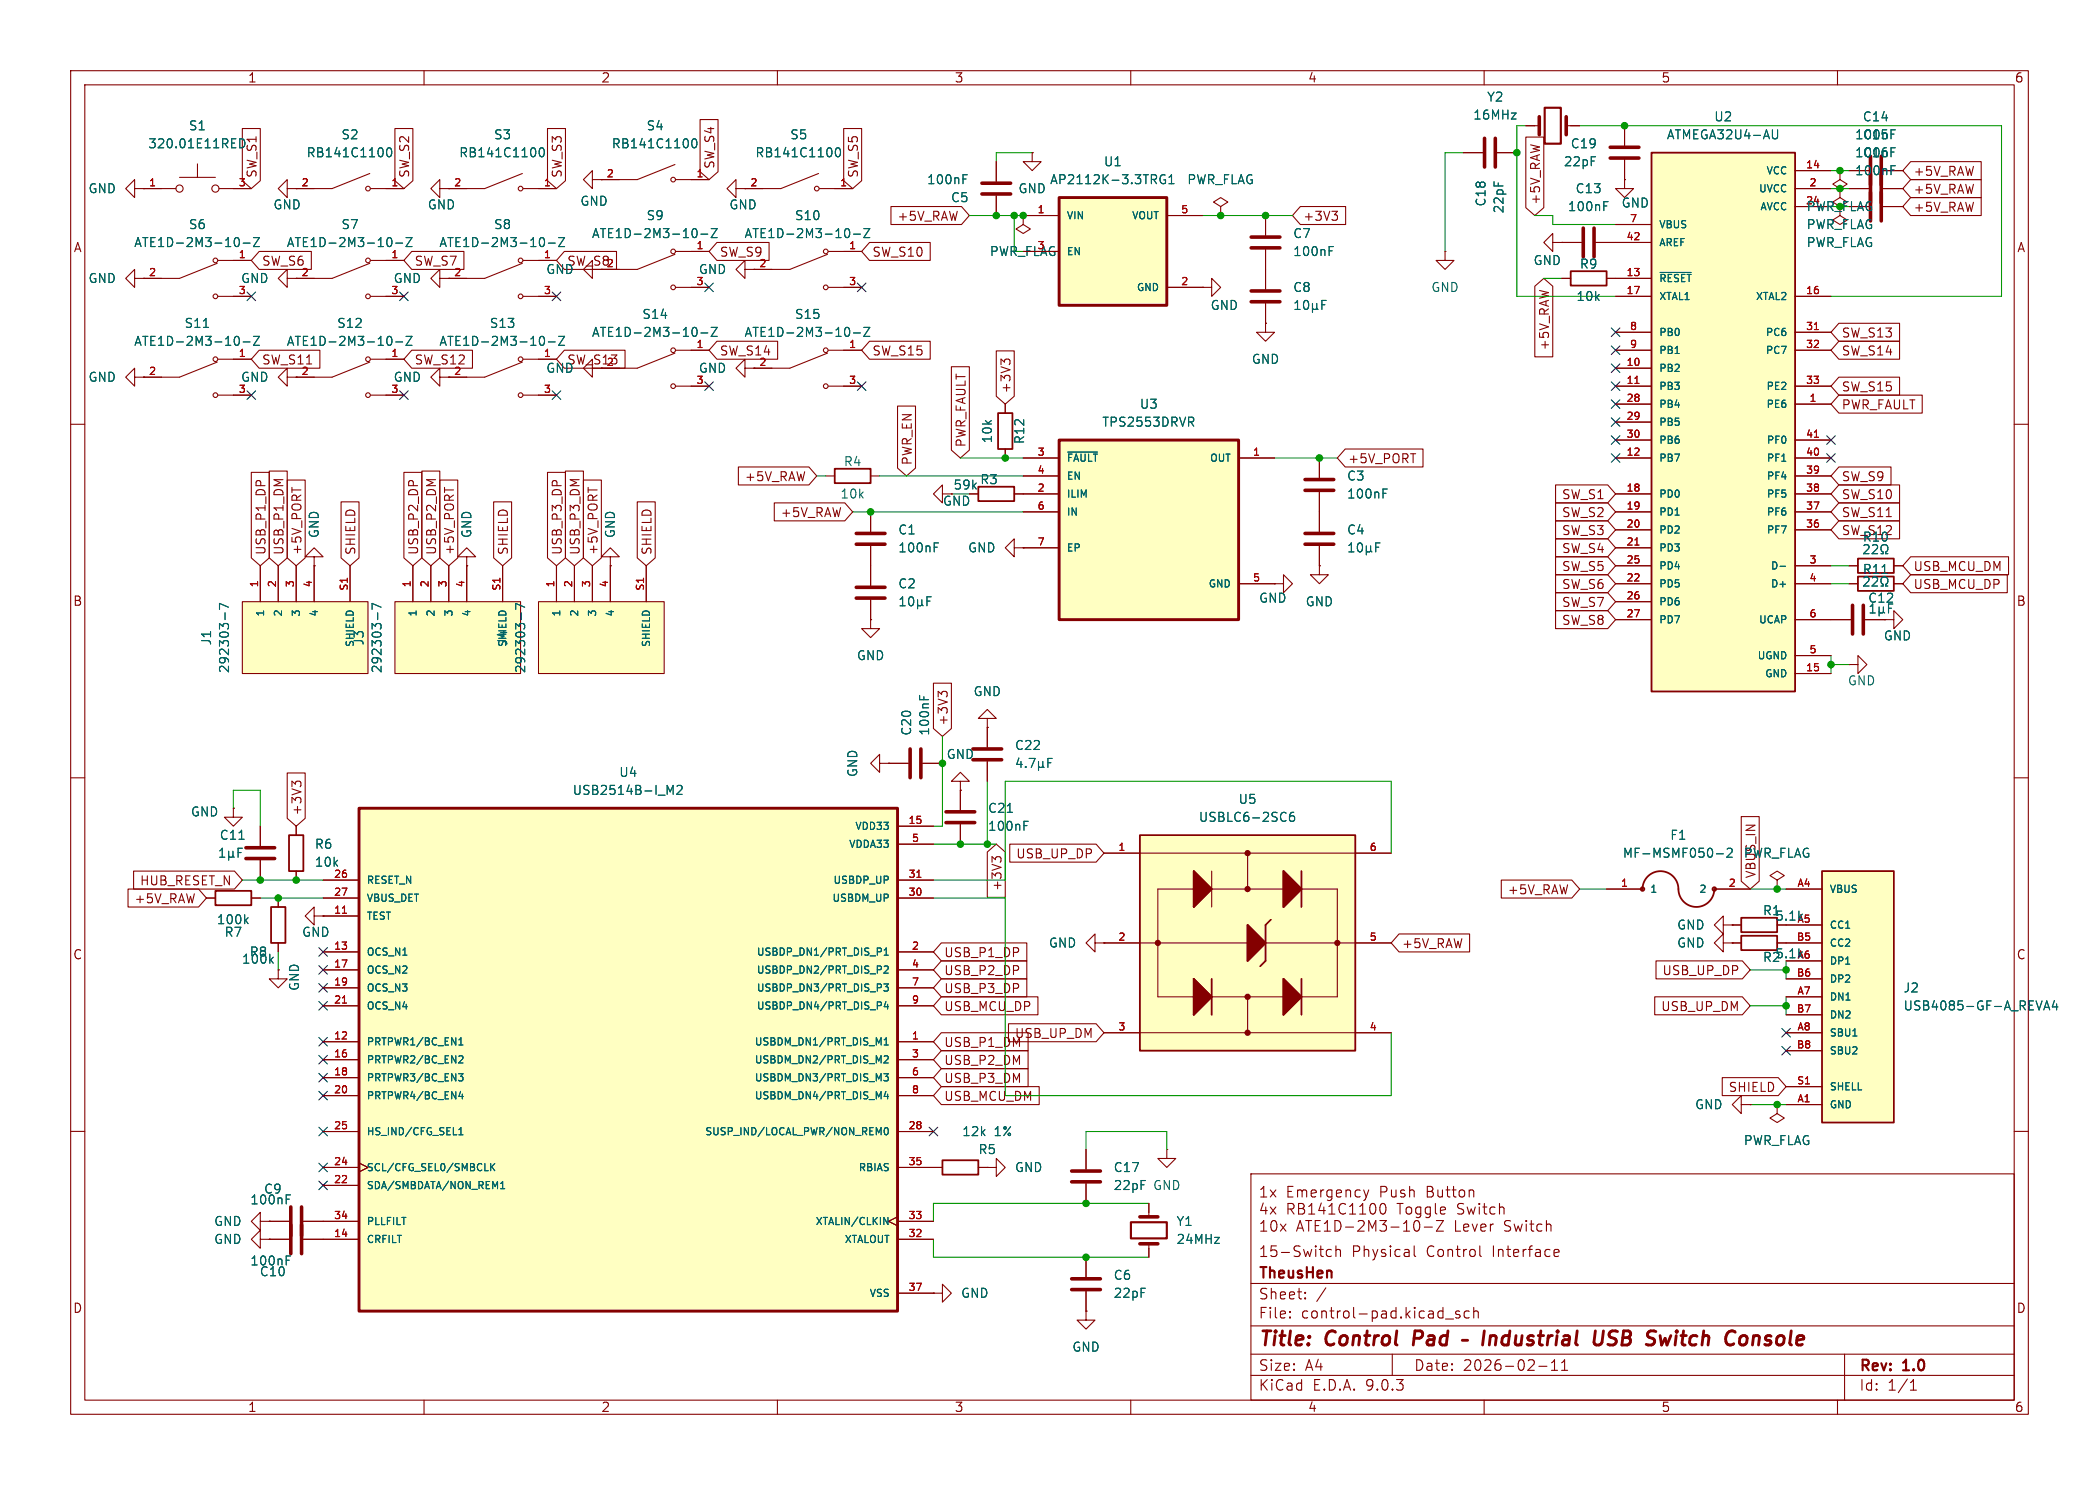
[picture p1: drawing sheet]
<svg xmlns="http://www.w3.org/2000/svg" width="297mm" height="210mm" viewBox="0 0 297 210" stroke-linecap="round" stroke-linejoin="round" font-family="sans-serif">
<defs><g id="words">
<g font-size="2.8" fill="#840000">
<text x="178" y="190.9">Title:</text>
<text x="187.7" y="190.9">Control</text>
<text x="200.8" y="190.9">Pad</text>
<text x="212.2" y="190.9">Industrial</text>
<text x="228.8" y="190.9">USB</text>
<text x="237.1" y="190.9">Switch</text>
<text x="249" y="190.9">Console</text>
</g>
<g font-size="2.1" fill="#840000">
<text x="178" y="172">1x</text>
<text x="181.9" y="172">Emergency</text>
<text x="195.2" y="172">Push</text>
<text x="178" y="178">15-Switch</text>
<text x="191.2" y="178">Physical</text>
<text x="201.9" y="178">Control</text>
<text x="211.3" y="178">Interface</text>
<text x="178" y="184">Sheet:</text>
<text x="178" y="181.2">TheusHen</text>
<text x="178" y="186.7">File:</text>
<text x="184.1" y="186.7">control-pad.kicad_sch</text>
<text x="178" y="196.9">KiCad</text>
<text x="178" y="194.1">Size:</text>
<text x="184.7" y="194.1">A4</text>
<text x="185.7" y="196.9">E.D.A.</text>
<text x="193.3" y="196.9">9.0.3</text>
<text x="200" y="194.1">Date:</text>
<text x="207" y="194.1">2026-02-11</text>
<text x="263" y="194.3">Rev:</text>
<text x="263" y="196.9">Id:</text>
<text x="267.1" y="196.9">1/1</text>
<text x="269.4" y="194.3">1.0</text>
</g>
<g font-size="1.8" fill="#840000">
<text x="35" y="11.9">1</text>
<text x="85" y="11.9">2</text>
<text x="135" y="11.9">3</text>
<text x="185" y="11.9">4</text>
<text x="235" y="11.9">5</text>
<text x="285" y="11.9">6</text>
<text x="101.3" y="24" transform="rotate(-90 101.3 24)">SW_S4</text>
<text x="58.1" y="25.2" transform="rotate(-90 58.1 25.2)">SW_S2</text>
<text x="79.7" y="25.2" transform="rotate(-90 79.7 25.2)">SW_S3</text>
<text x="121.6" y="25.2" transform="rotate(-90 121.6 25.2)">SW_S5</text>
<text x="218.1" y="29.1" transform="rotate(-90 218.1 29.1)">+5V_RAW</text>
<text x="270.7" y="27.6">+5V_RAW</text>
<text x="270.7" y="25.1">+5V_RAW</text>
<text x="10.3" y="35.9">A</text>
<text x="126.9" y="31.4">+5V_RAW</text>
<text x="184.3" y="31.4">+3V3</text>
<text x="270.7" y="30.2">+5V_RAW</text>
<text x="285.3" y="35.9">A</text>
<text x="37" y="37.8">SW_S6</text>
<text x="58.6" y="37.8">SW_S7</text>
<text x="80.2" y="37.8">SW_S8</text>
<text x="101.8" y="36.5">SW_S9</text>
<text x="123.3" y="36.5">SW_S10</text>
<text x="260.5" y="47.9">SW_S13</text>
<text x="37" y="51.8">SW_S11</text>
<text x="58.6" y="51.8">SW_S12</text>
<text x="80.2" y="51.8">SW_S13</text>
<text x="101.8" y="50.5">SW_S14</text>
<text x="123.3" y="50.5">SW_S15</text>
<text x="219.4" y="49.7" transform="rotate(-90 219.4 49.7)">+5V_RAW</text>
<text x="260.5" y="50.5">SW_S14</text>
<text x="143.2" y="55.7" transform="rotate(-90 143.2 55.7)">+3V3</text>
<text x="260.5" y="58.1">PWR_FAULT</text>
<text x="260.5" y="55.6">SW_S15</text>
<text x="129.2" y="65.9" transform="rotate(-90 129.2 65.9)">PWR_EN</text>
<text x="136.8" y="63.3" transform="rotate(-90 136.8 63.3)">PWR_FAULT</text>
<text x="190.7" y="65.7">+5V_PORT</text>
<text x="105.3" y="68.3">+5V_RAW</text>
<text x="220.9" y="70.8">SW_S1</text>
<text x="260.5" y="70.8">SW_S10</text>
<text x="260.5" y="68.3">SW_S9</text>
<text x="110.4" y="73.3">+5V_RAW</text>
<text x="220.9" y="73.3">SW_S2</text>
<text x="220.9" y="75.9">SW_S3</text>
<text x="260.5" y="73.3">SW_S11</text>
<text x="260.5" y="75.9">SW_S12</text>
<text x="37.8" y="78.6" transform="rotate(-90 37.8 78.6)">USB_P1_DP</text>
<text x="40.3" y="78.6" transform="rotate(-90 40.3 78.6)">USB_P1_DM</text>
<text x="42.9" y="78.6" transform="rotate(-90 42.9 78.6)">+5V_PORT</text>
<text x="50.5" y="78.6" transform="rotate(-90 50.5 78.6)">SHIELD</text>
<text x="59.4" y="78.6" transform="rotate(-90 59.4 78.6)">USB_P2_DP</text>
<text x="61.9" y="78.6" transform="rotate(-90 61.9 78.6)">USB_P2_DM</text>
<text x="64.5" y="78.6" transform="rotate(-90 64.5 78.6)">+5V_PORT</text>
<text x="72.1" y="78.6" transform="rotate(-90 72.1 78.6)">SHIELD</text>
<text x="79.7" y="78.6" transform="rotate(-90 79.7 78.6)">USB_P3_DP</text>
<text x="82.2" y="78.6" transform="rotate(-90 82.2 78.6)">USB_P3_DM</text>
<text x="84.8" y="78.6" transform="rotate(-90 84.8 78.6)">+5V_PORT</text>
<text x="92.4" y="78.6" transform="rotate(-90 92.4 78.6)">SHIELD</text>
<text x="220.9" y="83.5">SW_S6</text>
<text x="220.9" y="81">SW_S5</text>
<text x="220.9" y="78.4">SW_S4</text>
<text x="270.7" y="81">USB_MCU_DM</text>
<text x="10.3" y="85.9">B</text>
<text x="220.9" y="86">SW_S7</text>
<text x="220.9" y="88.6">SW_S8</text>
<text x="285.3" y="85.9">B</text>
<text x="134.3" y="102.7" transform="rotate(-90 134.3 102.7)">+3V3</text>
<text x="42.9" y="115.4" transform="rotate(-90 42.9 115.4)">+3V3</text>
<text x="19.7" y="125.4">HUB_RESET_N</text>
<text x="143.7" y="121.6">USB_UP_DP</text>
<text x="18.9" y="128">+5V_RAW</text>
<text x="141.9" y="126.1" transform="rotate(-90 141.9 126.1)">+3V3</text>
<text x="213.2" y="126.7">+5V_RAW</text>
<text x="251.1" y="130.4">5.1k</text>
<text x="10.3" y="135.9">C</text>
<text x="133.5" y="135.6">USB_P1_DP</text>
<text x="198.3" y="134.3">+5V_RAW</text>
<text x="285.3" y="135.9">C</text>
<text x="133.5" y="143.2">USB_MCU_DP</text>
<text x="133.5" y="138.1">USB_P2_DP</text>
<text x="133.5" y="140.7">USB_P3_DP</text>
<text x="235" y="143.2">USB_UP_DM</text>
<text x="235.1" y="138.1">USB_UP_DP</text>
<text x="133.5" y="148.3">USB_P1_DM</text>
<text x="143.5" y="147">USB_UP_DM</text>
<text x="133.5" y="155.9">USB_MCU_DM</text>
<text x="133.5" y="150.8">USB_P2_DM</text>
<text x="133.5" y="153.4">USB_P3_DM</text>
<text x="244.5" y="154.6">SHIELD</text>
<text x="10.3" y="185.9">D</text>
<text x="285.3" y="185.9">D</text>
<text x="35" y="199.9">1</text>
<text x="85" y="199.9">2</text>
<text x="135" y="199.9">3</text>
<text x="185" y="199.9">4</text>
<text x="235" y="199.9">5</text>
<text x="285" y="199.9">6</text>
</g>
<g font-size="1.8" fill="#006464">
<text x="208.4" y="17.1">16MHz</text>
<text x="210.3" y="14.6">Y2</text>
<text x="242.5" y="17.4">U2</text>
<text x="263.5" y="17.4">C14</text>
<text x="20.9" y="21.2">320.01E11RED</text>
<text x="26.6" y="18.6">S1</text>
<text x="43.3" y="22.5">RB141C1100</text>
<text x="48.2" y="19.9">S2</text>
<text x="64.9" y="22.5">RB141C1100</text>
<text x="69.8" y="19.9">S3</text>
<text x="86.5" y="21.2">RB141C1100</text>
<text x="91.4" y="18.6">S4</text>
<text x="106.8" y="22.5">RB141C1100</text>
<text x="111.7" y="19.9">S5</text>
<text x="156.1" y="23.7">U1</text>
<text x="221.2" y="23.7">22pF</text>
<text x="222.2" y="21.2">C19</text>
<text x="235.8" y="19.9">ATMEGA32U4-AU</text>
<text x="262.4" y="22.5">100nF</text>
<text x="262.4" y="19.9">100nF</text>
<text x="263.5" y="22.5">C16</text>
<text x="263.5" y="19.9">C15</text>
<text x="12.4" y="27.5">GND</text>
<text x="36.5" y="25.2" transform="rotate(-90 36.5 25.2)">SW_S1</text>
<text x="38.6" y="29.8">GND</text>
<text x="60.4" y="29.8">GND</text>
<text x="82" y="29.3">GND</text>
<text x="103.1" y="29.8">GND</text>
<text x="131.1" y="26.3">100nF</text>
<text x="134.5" y="28.8">C5</text>
<text x="144" y="27.5">GND</text>
<text x="148.5" y="26.3">AP2112K-3.3TRG1</text>
<text x="167.9" y="26.3">PWR_FLAG</text>
<text x="210.4" y="29.3" transform="rotate(-90 210.4 29.3)">C18</text>
<text x="222.8" y="27.5">C13</text>
<text x="229.4" y="29.6">GND</text>
<text x="262.4" y="25">100nF</text>
<text x="18.9" y="35.2">ATE1D-2M3-10-Z</text>
<text x="26.6" y="32.6">S6</text>
<text x="40.5" y="35.2">ATE1D-2M3-10-Z</text>
<text x="48.2" y="32.6">S7</text>
<text x="62.1" y="35.2">ATE1D-2M3-10-Z</text>
<text x="69.8" y="32.6">S8</text>
<text x="83.7" y="33.9">ATE1D-2M3-10-Z</text>
<text x="91.4" y="31.3">S9</text>
<text x="105.2" y="33.9">ATE1D-2M3-10-Z</text>
<text x="112.4" y="31.3">S10</text>
<text x="182.9" y="33.9">C7</text>
<text x="213" y="30.3" transform="rotate(-90 213 30.3)">22pF</text>
<text x="221.8" y="30.1">100nF</text>
<text x="255.5" y="35.2">PWR_FLAG</text>
<text x="255.5" y="32.6">PWR_FLAG</text>
<text x="12.4" y="40.2">GND</text>
<text x="34" y="40.2">GND</text>
<text x="55.6" y="40.2">GND</text>
<text x="77.2" y="39">GND</text>
<text x="98.8" y="39">GND</text>
<text x="140" y="36.4">PWR_FLAG</text>
<text x="182.9" y="41.5">C8</text>
<text x="182.9" y="36.4">100nF</text>
<text x="202.4" y="41.5">GND</text>
<text x="216.9" y="37.7">GND</text>
<text x="223.4" y="38.2">R9</text>
<text x="26" y="46.6">S11</text>
<text x="47.6" y="46.6">S12</text>
<text x="69.2" y="46.6">S13</text>
<text x="83.7" y="47.9">ATE1D-2M3-10-Z</text>
<text x="90.8" y="45.3">S14</text>
<text x="105.2" y="47.9">ATE1D-2M3-10-Z</text>
<text x="112.4" y="45.3">S15</text>
<text x="171.2" y="44">GND</text>
<text x="223" y="42.8">10k</text>
<text x="18.9" y="49.1">ATE1D-2M3-10-Z</text>
<text x="40.5" y="49.1">ATE1D-2M3-10-Z</text>
<text x="62.1" y="49.1">ATE1D-2M3-10-Z</text>
<text x="77.2" y="52.9">GND</text>
<text x="98.8" y="52.9">GND</text>
<text x="177" y="51.7">GND</text>
<text x="12.4" y="54.2">GND</text>
<text x="34" y="54.2">GND</text>
<text x="55.6" y="54.2">GND</text>
<text x="161.2" y="58">U3</text>
<text x="140.6" y="62.8" transform="rotate(-90 140.6 62.8)">10k</text>
<text x="145.1" y="62.9" transform="rotate(-90 145.1 62.9)">R12</text>
<text x="155.9" y="60.6">TPS2553DRVR</text>
<text x="118.8" y="70.7">10k</text>
<text x="119.3" y="66.1">R4</text>
<text x="133.3" y="71.7">GND</text>
<text x="134.8" y="69.4">59k</text>
<text x="138.6" y="68.7">R3</text>
<text x="190.5" y="68.2">C3</text>
<text x="190.5" y="70.7">100nF</text>
<text x="45.3" y="76.2" transform="rotate(-90 45.3 76.2)">GND</text>
<text x="66.9" y="76.2" transform="rotate(-90 66.9 76.2)">GND</text>
<text x="87.2" y="76.2" transform="rotate(-90 87.2 76.2)">GND</text>
<text x="127" y="75.8">C1</text>
<text x="190.5" y="75.8">C4</text>
<text x="263.5" y="76.8">R10</text>
<text x="127" y="78.3">100nF</text>
<text x="127" y="83.4">C2</text>
<text x="136.9" y="78.3">GND</text>
<text x="263.5" y="81.4">R11</text>
<text x="178.1" y="85.4">GND</text>
<text x="184.7" y="86">GND</text>
<text x="264.2" y="85.4">C12</text>
<text x="30.1" y="91.4" transform="rotate(-90 30.1 91.4)">J1</text>
<text x="32.6" y="95.3" transform="rotate(-90 32.6 95.3)">292303-7</text>
<text x="51.7" y="91.4" transform="rotate(-90 51.7 91.4)">J3</text>
<text x="54.2" y="95.3" transform="rotate(-90 54.2 95.3)">292303-7</text>
<text x="72" y="91.4" transform="rotate(-90 72 91.4)">J4</text>
<text x="74.5" y="95.3" transform="rotate(-90 74.5 95.3)">292303-7</text>
<text x="121.2" y="93.6">GND</text>
<text x="266.5" y="90.8">GND</text>
<text x="137.7" y="98.7">GND</text>
<text x="261.4" y="97.1">GND</text>
<text x="129.1" y="104.1" transform="rotate(-90 129.1 104.1)">C20</text>
<text x="131.7" y="104.1" transform="rotate(-90 131.7 104.1)">100nF</text>
<text x="133.9" y="107.5">GND</text>
<text x="143.5" y="106.3">C22</text>
<text x="80.9" y="112.6">USB2514B-I_M2</text>
<text x="87.5" y="110.1">U4</text>
<text x="121.5" y="110" transform="rotate(-90 121.5 110)">GND</text>
<text x="175.2" y="113.9">U5</text>
<text x="26.9" y="115.7">GND</text>
<text x="31" y="119">C11</text>
<text x="139.7" y="117.7">100nF</text>
<text x="139.7" y="115.2">C21</text>
<text x="169.5" y="116.4">USBLC6-2SC6</text>
<text x="236.2" y="119">F1</text>
<text x="44.5" y="120.2">R6</text>
<text x="44.5" y="122.8">10k</text>
<text x="229.5" y="121.5">MF-MSMF050-2</text>
<text x="246.6" y="121.5">PWR_FLAG</text>
<text x="248.6" y="124.3" transform="rotate(-90 248.6 124.3)">VBUS_IN</text>
<text x="30.6" y="130.9">100k</text>
<text x="237.2" y="131.7">GND</text>
<text x="249.4" y="129.6">R1</text>
<text x="31.7" y="132.7">R7</text>
<text x="34.1" y="136.5">100k</text>
<text x="35.2" y="135.5">R8</text>
<text x="42.7" y="132.7">GND</text>
<text x="148.3" y="134.2">GND</text>
<text x="237.2" y="134.2">GND</text>
<text x="249.4" y="136.2">R2</text>
<text x="251.1" y="135.7">5.1k</text>
<text x="42.5" y="140.2" transform="rotate(-90 42.5 140.2)">GND</text>
<text x="269.2" y="140.6">J2</text>
<text x="269.2" y="143.1">USB4085-GF-A_REVA4</text>
<text x="136.1" y="160.9">12k</text>
<text x="140.7" y="160.9">1%</text>
<text x="239.8" y="157.1">GND</text>
<text x="138.4" y="163.4">R5</text>
<text x="143.5" y="166">GND</text>
<text x="157.5" y="166">C17</text>
<text x="246.6" y="162.2">PWR_FLAG</text>
<text x="30.2" y="173.6">GND</text>
<text x="35.3" y="170.5">100nF</text>
<text x="37.3" y="169">C9</text>
<text x="157.5" y="168.5">22pF</text>
<text x="163.1" y="168.5">GND</text>
<text x="166.4" y="173.6">Y1</text>
<text x="30.2" y="176.1">GND</text>
<text x="35.3" y="179.2">100nF</text>
<text x="166.4" y="176.1">24MHz</text>
<text x="36.7" y="180.7">C10</text>
<text x="135.9" y="183.7">GND</text>
<text x="157.5" y="181.2">C6</text>
<text x="157.5" y="183.7">22pF</text>
<text x="151.6" y="191.4">GND</text>
</g>
<text font-size="1.8" fill="#009600" x="255.5" y="30.1">PWR_FLAG</text>
<g font-size="1.4" fill="#a90000">
<text x="255.4" y="23.9">14</text>
<text x="21" y="26.4">1</text>
<text x="33.7" y="26.4">3</text>
<text x="42.6" y="26.4">2</text>
<text x="55.3" y="26.4">1</text>
<text x="64.2" y="26.4">2</text>
<text x="76.9" y="26.4">1</text>
<text x="85.7" y="25.1">2</text>
<text x="98.4" y="25.1">1</text>
<text x="106.1" y="26.4">2</text>
<text x="118.8" y="26.4">1</text>
<text x="255.9" y="26.4">2</text>
<text x="98.4" y="35.3">1</text>
<text x="120" y="35.3">1</text>
<text x="146.7" y="30.2">1</text>
<text x="146.7" y="35.3">3</text>
<text x="167" y="30.2">5</text>
<text x="230" y="34">42</text>
<text x="230.5" y="31.5">7</text>
<text x="21" y="39.1">2</text>
<text x="33.7" y="36.6">1</text>
<text x="33.7" y="41.7">3</text>
<text x="42.6" y="39.1">2</text>
<text x="55.3" y="36.6">1</text>
<text x="55.3" y="41.7">3</text>
<text x="64.2" y="39.1">2</text>
<text x="76.9" y="36.6">1</text>
<text x="76.9" y="41.7">3</text>
<text x="85.7" y="37.8">2</text>
<text x="98.4" y="40.4">3</text>
<text x="107.3" y="37.8">2</text>
<text x="120" y="40.4">3</text>
<text x="167" y="40.4">2</text>
<text x="230" y="39.1">13</text>
<text x="230" y="41.7">17</text>
<text x="255.4" y="41.7">16</text>
<text x="230.5" y="46.7">8</text>
<text x="255.4" y="46.7">31</text>
<text x="21" y="53.1">2</text>
<text x="33.7" y="50.5">1</text>
<text x="42.6" y="53.1">2</text>
<text x="55.3" y="50.5">1</text>
<text x="64.2" y="53.1">2</text>
<text x="76.9" y="50.5">1</text>
<text x="85.7" y="51.8">2</text>
<text x="98.4" y="49.3">1</text>
<text x="107.3" y="51.8">2</text>
<text x="120" y="49.3">1</text>
<text x="230" y="51.8">10</text>
<text x="230.5" y="49.3">9</text>
<text x="255.4" y="49.3">32</text>
<text x="33.7" y="55.6">3</text>
<text x="55.3" y="55.6">3</text>
<text x="76.9" y="55.6">3</text>
<text x="98.4" y="54.4">3</text>
<text x="120" y="54.4">3</text>
<text x="230" y="54.4">11</text>
<text x="230" y="56.9">28</text>
<text x="230" y="59.4">29</text>
<text x="255.4" y="54.4">33</text>
<text x="255.9" y="56.9">1</text>
<text x="146.7" y="64.5">3</text>
<text x="177.2" y="64.5">1</text>
<text x="230" y="62">30</text>
<text x="230" y="64.5">12</text>
<text x="255.4" y="62">41</text>
<text x="255.4" y="64.5">40</text>
<text x="146.7" y="67.1">4</text>
<text x="146.7" y="69.6">2</text>
<text x="230" y="69.6">18</text>
<text x="255.4" y="67.1">39</text>
<text x="255.4" y="69.6">38</text>
<text x="146.7" y="72.1">6</text>
<text x="146.7" y="77.2">7</text>
<text x="230" y="72.1">19</text>
<text x="230" y="74.7">20</text>
<text x="230" y="77.2">21</text>
<text x="255.4" y="72.1">37</text>
<text x="255.4" y="74.7">36</text>
<text x="36.6" y="83.2" transform="rotate(-90 36.6 83.2)">1</text>
<text x="39.1" y="83.2" transform="rotate(-90 39.1 83.2)">2</text>
<text x="41.7" y="83.2" transform="rotate(-90 41.7 83.2)">3</text>
<text x="44.2" y="83.2" transform="rotate(-90 44.2 83.2)">4</text>
<text x="49.3" y="83.6" transform="rotate(-90 49.3 83.6)">S1</text>
<text x="58.2" y="83.2" transform="rotate(-90 58.2 83.2)">1</text>
<text x="60.7" y="83.2" transform="rotate(-90 60.7 83.2)">2</text>
<text x="63.2" y="83.2" transform="rotate(-90 63.2 83.2)">3</text>
<text x="65.8" y="83.2" transform="rotate(-90 65.8 83.2)">4</text>
<text x="70.9" y="83.6" transform="rotate(-90 70.9 83.6)">S1</text>
<text x="78.5" y="83.2" transform="rotate(-90 78.5 83.2)">1</text>
<text x="81" y="83.2" transform="rotate(-90 81 83.2)">2</text>
<text x="83.6" y="83.2" transform="rotate(-90 83.6 83.2)">3</text>
<text x="86.1" y="83.2" transform="rotate(-90 86.1 83.2)">4</text>
<text x="91.2" y="83.6" transform="rotate(-90 91.2 83.6)">S1</text>
<text x="177.2" y="82.3">5</text>
<text x="230" y="79.8">25</text>
<text x="230" y="82.3">22</text>
<text x="255.9" y="79.8">3</text>
<text x="255.9" y="82.3">4</text>
<text x="230" y="84.8">26</text>
<text x="230" y="87.4">27</text>
<text x="255.9" y="87.4">6</text>
<text x="255.4" y="95">15</text>
<text x="255.9" y="92.5">5</text>
<text x="128.4" y="116.6">15</text>
<text x="128.9" y="119.1">5</text>
<text x="47.2" y="124.2">26</text>
<text x="128.4" y="124.2">31</text>
<text x="158.1" y="120.4">1</text>
<text x="193.7" y="120.4">6</text>
<text x="229.3" y="125.5">1</text>
<text x="244.5" y="125.5">2</text>
<text x="254.2" y="125.5">A4</text>
<text x="47.2" y="126.7">27</text>
<text x="47.2" y="129.3">11</text>
<text x="128.4" y="126.7">30</text>
<text x="47.2" y="134.4">13</text>
<text x="47.2" y="136.9">17</text>
<text x="128.9" y="134.4">2</text>
<text x="128.9" y="136.9">4</text>
<text x="158.1" y="133.1">2</text>
<text x="193.7" y="133.1">5</text>
<text x="254.2" y="133.1">B5</text>
<text x="47.2" y="139.4">19</text>
<text x="47.2" y="142">21</text>
<text x="128.9" y="139.4">7</text>
<text x="128.9" y="142">9</text>
<text x="254.2" y="138.2">B6</text>
<text x="254.2" y="143.3">B7</text>
<text x="254.2" y="140.7">A7</text>
<text x="47.2" y="147.1">12</text>
<text x="47.2" y="149.6">16</text>
<text x="128.9" y="147.1">1</text>
<text x="128.9" y="149.6">3</text>
<text x="158.1" y="145.8">3</text>
<text x="193.7" y="145.8">4</text>
<text x="254.2" y="148.3">B8</text>
<text x="254.2" y="145.8">A8</text>
<text x="47.2" y="152.1">18</text>
<text x="47.2" y="154.7">20</text>
<text x="128.9" y="152.1">6</text>
<text x="128.9" y="154.7">8</text>
<text x="254.2" y="153.4">S1</text>
<text x="254.2" y="156">A1</text>
<text x="47.2" y="159.8">25</text>
<text x="128.4" y="159.8">28</text>
<text x="47.2" y="164.8">24</text>
<text x="47.2" y="167.4">22</text>
<text x="128.4" y="164.8">35</text>
<text x="47.2" y="172.5">34</text>
<text x="128.4" y="172.5">33</text>
<text x="47.2" y="175">14</text>
<text x="128.4" y="175">32</text>
<text x="128.4" y="182.6">37</text>
</g>
<g font-size="1.4" fill="#006464">
<text x="248.8" y="27.4">UVCC</text>
<text x="249" y="29.9">AVCC</text>
<text x="249.8" y="24.9">VCC</text>
<text x="255.4" y="29">24</text>
<text x="150.9" y="31.2">VIN</text>
<text x="160.1" y="31.2">VOUT</text>
<text x="234.7" y="32.5">VBUS</text>
<text x="234.7" y="35">AREF</text>
<text x="150.9" y="36.3">EN</text>
<text x="160.7" y="41.4">GND</text>
<text x="234.7" y="40.1">~{RESET}</text>
<text x="234.7" y="42.6">XTAL1</text>
<text x="234.7" y="47.7">PB0</text>
<text x="248.3" y="42.6">XTAL2</text>
<text x="249.7" y="47.7">PC6</text>
<text x="234.7" y="50.3">PB1</text>
<text x="234.7" y="52.8">PB2</text>
<text x="249.7" y="50.3">PC7</text>
<text x="234.7" y="55.3">PB3</text>
<text x="234.7" y="57.9">PB4</text>
<text x="249.8" y="55.3">PE2</text>
<text x="249.8" y="57.9">PE6</text>
<text x="150.9" y="65.5">~{FAULT}</text>
<text x="171.1" y="65.5">OUT</text>
<text x="234.7" y="60.4">PB5</text>
<text x="234.7" y="63">PB6</text>
<text x="234.7" y="65.5">PB7</text>
<text x="249.9" y="63">PF0</text>
<text x="249.9" y="65.5">PF1</text>
<text x="150.9" y="68">EN</text>
<text x="150.9" y="70.6">ILIM</text>
<text x="234.7" y="70.6">PD0</text>
<text x="249.9" y="68">PF4</text>
<text x="249.9" y="70.6">PF5</text>
<text x="150.9" y="73.1">IN</text>
<text x="234.7" y="73.1">PD1</text>
<text x="234.7" y="75.7">PD2</text>
<text x="249.9" y="73.1">PF6</text>
<text x="249.9" y="75.7">PF7</text>
<text x="150.9" y="78.2">EP</text>
<text x="170.9" y="83.3">GND</text>
<text x="234.7" y="78.2">PD3</text>
<text x="234.7" y="80.7">PD4</text>
<text x="234.7" y="83.3">PD5</text>
<text x="250.5" y="80.7">D-</text>
<text x="250.5" y="83.3">D+</text>
<text x="37.6" y="87.3" transform="rotate(-90 37.6 87.3)">1</text>
<text x="40.1" y="87.3" transform="rotate(-90 40.1 87.3)">2</text>
<text x="42.6" y="87.3" transform="rotate(-90 42.6 87.3)">3</text>
<text x="45.2" y="87.3" transform="rotate(-90 45.2 87.3)">4</text>
<text x="59.2" y="87.3" transform="rotate(-90 59.2 87.3)">1</text>
<text x="61.7" y="87.3" transform="rotate(-90 61.7 87.3)">2</text>
<text x="64.2" y="87.3" transform="rotate(-90 64.2 87.3)">3</text>
<text x="66.8" y="87.3" transform="rotate(-90 66.8 87.3)">4</text>
<text x="79.5" y="87.3" transform="rotate(-90 79.5 87.3)">1</text>
<text x="82" y="87.3" transform="rotate(-90 82 87.3)">2</text>
<text x="84.6" y="87.3" transform="rotate(-90 84.6 87.3)">3</text>
<text x="87.1" y="87.3" transform="rotate(-90 87.1 87.3)">4</text>
<text x="234.7" y="85.8">PD6</text>
<text x="234.7" y="88.4">PD7</text>
<text x="248.8" y="88.4">UCAP</text>
<text x="50.3" y="91.6" transform="rotate(-90 50.3 91.6)">SHIELD</text>
<text x="71.9" y="91.6" transform="rotate(-90 71.9 91.6)">SHIELD</text>
<text x="92.2" y="91.6" transform="rotate(-90 92.2 91.6)">SHIELD</text>
<text x="248.6" y="93.4">UGND</text>
<text x="249.6" y="96">GND</text>
<text x="120.9" y="117.6">VDD33</text>
<text x="51.8" y="125.2">RESET_N</text>
<text x="117.8" y="125.2">USBDP_UP</text>
<text x="120" y="120.1">VDDA33</text>
<text x="51.8" y="127.7">VBUS_DET</text>
<text x="51.8" y="130.3">TEST</text>
<text x="117.7" y="127.7">USBDM_UP</text>
<text x="233.4" y="126.5">1</text>
<text x="240.3" y="126.5">2</text>
<text x="254.2" y="130.6">A5</text>
<text x="258.8" y="126.5">VBUS</text>
<text x="258.8" y="131.5">CC1</text>
<text x="51.8" y="135.4">OCS_N1</text>
<text x="51.8" y="137.9">OCS_N2</text>
<text x="107" y="135.4">USBDP_DN1/PRT_DIS_P1</text>
<text x="107" y="137.9">USBDP_DN2/PRT_DIS_P2</text>
<text x="254.2" y="135.6">A6</text>
<text x="258.8" y="134.1">CC2</text>
<text x="258.8" y="136.6">DP1</text>
<text x="51.8" y="140.4">OCS_N3</text>
<text x="51.8" y="143">OCS_N4</text>
<text x="107" y="140.4">USBDP_DN3/PRT_DIS_P3</text>
<text x="107" y="143">USBDP_DN4/PRT_DIS_P4</text>
<text x="258.8" y="139.2">DP2</text>
<text x="258.8" y="141.7">DN1</text>
<text x="51.8" y="148.1">PRTPWR1/BC_EN1</text>
<text x="106.7" y="148.1">USBDM_DN1/PRT_DIS_M1</text>
<text x="258.8" y="144.2">DN2</text>
<text x="258.8" y="146.8">SBU1</text>
<text x="258.8" y="149.3">SBU2</text>
<text x="51.8" y="150.6">PRTPWR2/BC_EN2</text>
<text x="51.8" y="153.1">PRTPWR3/BC_EN3</text>
<text x="51.8" y="155.7">PRTPWR4/BC_EN4</text>
<text x="106.7" y="150.6">USBDM_DN2/PRT_DIS_M2</text>
<text x="106.7" y="153.1">USBDM_DN3/PRT_DIS_M3</text>
<text x="106.7" y="155.7">USBDM_DN4/PRT_DIS_M4</text>
<text x="258.8" y="154.4">SHELL</text>
<text x="51.8" y="160.8">HS_IND/CFG_SEL1</text>
<text x="99.7" y="160.8">SUSP_IND/LOCAL_PWR/NON_REM0</text>
<text x="258.8" y="156.9">GND</text>
<text x="51.8" y="165.8">SCL/CFG_SEL0/SMBCLK</text>
<text x="121.4" y="165.8">RBIAS</text>
<text x="51.8" y="168.4">SDA/SMBDATA/NON_REM1</text>
<text x="51.8" y="173.5">PLLFILT</text>
<text x="115.3" y="173.5">XTALIN/CLKIN</text>
<text x="51.8" y="176">CRFILT</text>
<text x="119.4" y="176">XTALOUT</text>
<text x="122.9" y="183.6">VSS</text>
</g>
</g></defs>
<g fill="none" stroke="#840000" stroke-width=".15">
<path d="M10 10h277v190h-277zM12 12h273v186h-273zM60 10v2M110 10v2M160 10v2M210 10v2M260 10v2M10 60h2M44.4 78.7h1.3l-1.3-1.2-1.2 1.2h1.2v1.3M123.2 72.4v2.8M123.2 77.2v2.8M143.5 77.5v-1.3l-1.3 1.3 1.3 1.2v-1.2h1.3"/>
<path d="M144.8 77.5h.1M285 60h2M44.4 80h.1M10 110h2M135.9 111.8v2.8M135.9 116.6v2.8M285 110h2M10 160h2M177 166h108v32h-108zM178.4 169.3h.8M178.4 168.2l.4-.4v1.5M178.4 173l.4-.4v1.5"/>
<path d="M178.4 174.1h.8M179.7 168.3l.8 1M180 172.7a1 1 0 0 0 .2 1.4h.1a1 1 0 0 0 .2-1.4M180.5 168.3l-.8 1M181.2 173.1l.8 1M182 173.1l-.8 1M182.2 168.5h.5M183 167.8h-.8v1.5h.8M183.5 174.1l.5-1.5 .5 1.5M183.6 168.3v1M183.6 168.4a.37 .37 0 0 1 .6 .1M183.6 173.7h.7"/>
<path d="M184.2 168.5l.3-.2h.3l.1 1M184.2 168.5v.8M185.2 172.6v1.5M185.5 168.8l.7-.2v-.3h-.5l-.2 .2 .1 .7 .1 .1 .5-.1M186.1 172.6v1.5h.7M186.1 173.3h.5M186.9 168.3v1M187.3 168.3h-.3l-.1 .3M187.4 174.1h.8M187.7 177.6l.3 .1 .4-.1M187.8 169.7l.2 .1M187.8 172.6v1.5"/>
<path d="M188.4 176.8l-.4-.1-.3 .1M188.5 168.3h-.5l-.3 .3v.4l.2 .2 .1 .1 .5-.1M188.5 168.3v1.2l-.3 .3M188.9 172.6v1.5h.3a.79 .79 0 0 0 .5-1.1M189 176.8a.37 .37 0 0 1 .7 .1v.8M189 176.2v1.5M189.1 168.8l.7-.2-.1-.3h-.4l-.2 .2 .1 .7 .1 .1 .4-.1M190.4 173.5h1.1M190.5 168.4a.37 .37 0 0 1 .6 .1v.8M190.5 168.3v1M192.4 171.7h.8M192.5 168.3h-.5l-.3 .3v.4l.2 .2 .1 .1 .5-.1"/>
<path d="M193 168.3l.3 1M193 173v.3l-.9 .8h.9M193.3 169.3l-.1 .3-.2 .2M193.7 168.3l-.4 1M193.7 174.1v-1.5l.5 1.1 .5-1.1v1.5M194 170.3a.36 .36 0 0 1 .3-.1 .36 .36 0 0 1 .3 .3 .77 .77 0 0 1-.4 1.2 .91 .91 0 0 1-.2-1.4zM195.4 168.6h.6a.41 .41 0 0 0 .3-.4 .41 .41 0 0 0-.3-.4h-.6v1.5M196.2 172.6l-.5 .6a.41 .41 0 0 1 .5 .3v.3l-.2 .2-.5 .1-.3-.1M196.8 173.5h1.2M196.9 168.3l.1 .9a.41 .41 0 0 0 .5-.1M197.5 168.3v1M198.6 174.1h.9"/>
<path d="M198.6 173l.4-.4v1.5M198.7 168.3h-.3l-.2 .2v.2l.5 .1 .1 .2-.1 .2-.1 .1-.4-.1M199.5 168.4a.37 .37 0 0 1 .6 .1v.8M199.5 167.8v1.5M200.1 176.2v1.3l.2 .2M200.5 171.6l.1 .1 .4-.1M200.5 170.8l.1-.1 .4 .1M200.5 172.6a.94 .94 0 0 1 0 1.5h-.1a1 1 0 0 1-.2-1.4M201 170.7v1.2a.41 .41 0 0 1-.5 .3M201.5 173.5h1.2M202 167.8h.6a.36 .36 0 0 1 .1 .4 .36 .36 0 0 1-.2 .3 .4 .4 0 0 1 .3 .4 .4 .4 0 0 1-.3 .4h-.5zM202 168.5h.5"/>
<path d="M202.4 170.8l-.4-.1-.3 .3v.4l.1 .2 .2 .1 .4-.1M202.4 170.7v1.2a.41 .41 0 0 1-.7 .2M203.1 170.2v1.3l.2 .2M203.2 172.6h1l-1 1.5h1M203.5 168.3v.9a.41 .41 0 0 0 .6-.1M203.8 171.2l.7-.1v-.3l-.5-.1-.2 .2 .1 .7 .1 .1 .5-.1M204.1 168.3v1M204.6 168.3h.6M204.8 167.8v1.3l.1 .1 .3 .1M205.5 168.3h.5M205.7 167.8v1.3v.1l.3 .1M206 172.6v1.5h.7"/>
<path d="M206.6 168.3a.41 .41 0 0 1 .6 .3v.4a.41 .41 0 0 1-.3 .3 .41 .41 0 0 1-.4-.3v-.4zM207.1 173.6l.7-.1-.1-.3-.4-.1-.2 .2 .1 .7 .1 .1 .4-.1M207.1 170.3l-.2-.1-.5 .1a.36 .36 0 0 0-.2 .3 .36 .36 0 0 0 .3 .3 .55 .55 0 0 1 .6 .4l-.1 .3-.2 .1-.6-.1M207.6 170.7l.3 1 .3-.7 .3 .7 .2-1M207.9 168.4a.37 .37 0 0 1 .6 .1v.8M207.9 168.3v1M208.3 173.1l.4 1 .3-1M209.3 170.2v.1M209.3 170.7v1M209.3 170.2l-.1 .1h.1M209.3 170.2l.1 .1h-.1M209.4 176.2v1.3l.2 .2"/>
<path d="M209.5 173.6l.7-.1v-.3l-.5-.1-.2 .2 .1 .7 .1 .1 .5-.1M209.8 170.7h.6M210 170.2v1.3l.1 .1 .3 .1M210.9 173.1v1M211.3 173.1l-.3 .1-.1 .2M211.5 170.8l-.4-.1-.3 .3v.4l.2 .2 .1 .1 .4-.1M212.2 170.8a.37 .37 0 0 1 .6 .1v.8M212.2 170.2v1.5M213.7 172.7l-.2-.1-.5 .1a.36 .36 0 0 0-.1 .3 .36 .36 0 0 0 .3 .3 .55 .55 0 0 1 .5 .4v.3l-.2 .1-.6-.1M214.2 173.1l.3 1 .3-.7 .3 .7 .3-1M216 172.6v.2M216 173.1v1"/>
<path d="M216 172.6l-.1 .1 .1 .1M216 172.6v.1v.1M216.5 173.1h.5M216.7 172.6v1.3v.1l.3 .1M218.2 173.2l-.5-.1-.2 .3v.4l.1 .2 .1 .1 .5-.1M218.8 173.3a.37 .37 0 0 1 .7 0v.8M218.8 172.6v1.5M220.1 176.7l.4 .1 .1 .3-.7 .1M220.5 177.6l-.4 .1M285 160h2M60 198v2M110 198v2"/>
<path d="M160 198v2M177 194.5h108M177 191.5h108M177 187.5h108M177 181.5h108M182.5 186.3h.1l-.1 .1M182.5 186.3v.1M182.5 185.5v.1M182.5 185.5h.1l-.1 .1M184.7 183.6v.1M184.7 183.6h-.1l.1 .1M184.7 182.8v.1"/>
<path d="M184.7 182.8h-.1l.1 .1M187.6 182.1l-1.3 2M197 191.5v3M204.5 186.5h1.2M206.5 185.5l-.3-.1-.2 .2v.2l.5 .2 .1 .1-.1 .2-.1 .1-.4-.1M207.9 185.5l-.4-.1-.3 .3v.4l.1 .2 .2 .1 .4-.1M208.5 185.5a.37 .37 0 0 1 .7 .1v.8M208.5 184.9v1.5M210 198v2M217.7 193.2h1.2M219.5 193.8h.9M219.5 192.7l.5-.4v1.5"/>
<path d="M221 193.8h.8M221 192.7l.4-.4v1.5M260 198v2M261 191.5v6.5M270.3 196.6h.9M270.3 195.5l.4-.4v1.5"/>
</g>
<path d="M200.2 188.2l-.2 2M206.9 189.5h.8M210 188.2l-.2 2M210.9 188.9l-.2 1.3M211.5 188.9h-.3l-.3 .2M226.9 188.2l-.2 1.6a.66 .66 0 0 1-.8 .4M227.5 190.1l.8 .1M228.1 188.2a.49 .49 0 0 0-.4 .4 .49 .49 0 0 0 .3 .6l.4 .1M236.4 188.9l-.5 1.3-.3-.9M247.1 189l.1 .3-.2 .7M248.1 188.9l-.1 1.3M248.4 188.9l-.3 .2" fill="none" stroke="#840000" stroke-width=".4"/>
<path d="M121.2 75.4h4M121.2 77h4M133.9 116.3h4M133.9 114.8h4" fill="none" stroke="#840000" stroke-width=".51"/>
<path d="M132.2 77.4h.4M132.2 76.8h.6M142.5 114.9h.8M144.9 116.8h.4M144.9 116.1h.6" fill="none" stroke="#006464" stroke-width=".15"/>
<path d="M34.3 85.1h17.8v10.2h-17.8z" fill="#ffffc2"/>
<path d="M34.3 85.1h17.8v10.2h-17.8zM36.8 80v5.1M39.4 80v5.1M41.9 80v5.1M44.4 80v5.1M49.5 80v5.1" fill="none" stroke="#840000" stroke-width=".15"/>
<path d="M31.8 86.7v.9M32.3 85.9l-1.2-.6v.9" fill="none" stroke="#006464" stroke-width=".15"/>
<path d="M55.9 85.1h17.8v10.2h-17.8z" fill="#ffffc2"/>
<g fill="none" stroke="#840000" stroke-width=".15">
<path d="M66 78.7h1.3l-1.3-1.2-1.2 1.2h1.2v1.3M55.9 85.1h17.8v10.2h-17.8zM58.4 80v5.1M61 80v5.1M63.5 80v5.1M66 80h.1M66 80v5.1M71.1 80v5.1M123.2 87.6v1.3h1.3l-1.3 1.3-1.3-1.3h1.3M123.2 87.6h.1M123.2 80v2.8M123.2 84.8v2.8"/>
<path d="M139.7 165.1h1.3v-1.3l1.2 1.3-1.2 1.3v-1.3M139.7 165.1h.1M153.7 162.6v2.8M153.7 167.4v2.8"/>
</g>
<path d="M53.4 86.7v.9M53.9 85.9l-1.3-.6v.9M127.4 85.7h.7M127.4 84.8l.3-.4v1.3M128.7 84.5l.2-.1a.69 .69 0 0 1 .3 1.1l-.2 .2a.69 .69 0 0 1-.3-1.2zM129.8 85.5l.2 .2h.3l.1-.2M129.8 84.8v1.3M130.4 85.5l.2 .2M130.4 84.8v.7M131.2 85h.4M131.8 84.4h-.6v1.3" fill="none" stroke="#006464" stroke-width=".15"/>
<path d="M121.2 83.1h4M121.2 84.6h4M151.6 165.6h4.1M151.6 167.1h4.1" fill="none" stroke="#840000" stroke-width=".51"/>
<path d="M76.2 85.1h17.8v10.2h-17.8z" fill="#ffffc2"/>
<g fill="none" stroke="#840000" stroke-width=".15">
<path d="M215.9 17.8h1.9M221.6 17.8h1.9M229.9 17.8v2.8M20.3 26.7h4.6M25.4 25.1h5.1M27.9 23.2v1.9M31 26.7h4.6M40.6 39.4v-1.3l-1.2 1.3 1.2 1.2v-1.2h1.3M40.6 26.7v-1.3l-1.2 1.3 1.2 1.2v-1.2h1.3M41.9 39.4h.1M41.9 26.7h.1M52.3 37.2l-5.3 2.2h-5.1"/>
<path d="M52.3 24.5l-5.3 2.2h-5.1M52.5 36.8h4.6M52.5 26.7h4.6M83.8 25.4v-1.3l-1.3 1.3 1.3 1.3v-1.3h1.3M83.8 38.1v-1.3l-1.3 1.3 1.3 1.3v-1.3h1.3M85.1 25.4h.1M179.1 30.5v2.8M179.1 35.3v5.6M207 21.6h2.8M211.8 21.6h2.8M219.7 34.3v-1.3l-1.3 1.3 1.3 1.3v-1.3h1.3M221 34.3h.1"/>
<path d="M221 39.4h1.2M221 34.3h2.8M225.8 34.3h2.8M227.3 39.4h1.3M229.9 25.4v1.3h-1.3l1.3 1.2 1.2-1.2h-1.2M229.9 25.4h.1M229.9 22.6v2.8M260.3 29.2v1.3l1.1 .6-1.1 .7-1-.7 1-.6M260.3 26.7v1.2l1.1 .7-1.1 .6-1-.6 1-.7M260.3 26.7h.1M260.3 24.1v1.3l-1 .6 1 .7 1.1-.7-1.1-.6M260.3 24.1h.1"/>
<path d="M261.6 26.7h2.8M261.6 24.1h2.8M266.4 26.7h2.8M266.4 29.2h2.8M266.4 24.1h2.8M40.6 53.3v-1.2l-1.2 1.2 1.2 1.3v-1.3h1.3M41.9 53.3h.1M52.3 51.2l-5.3 2.1h-5.1M52.5 50.8h4.6M52.5 55.9h4.6M52.5 41.9h4.6M62.2 53.3v-1.2l-1.2 1.2 1.2 1.3v-1.3h1.3"/>
<path d="M63.5 53.3h.1M73.9 51.2l-5.3 2.1h-5.1M74 50.8h4.7M74 55.9h4.7M83.8 52.1v-1.3l-1.3 1.3 1.3 1.2v-1.2h1.3M170.2 40.6h1.2v-1.2l1.3 1.2-1.3 1.3v-1.3M170.2 40.6h.1M179.1 45.7v1.3h1.2l-1.2 1.3-1.3-1.3h1.3M179.1 45.7h.1M179.1 42.9v2.8M86.4 78.7h1.2l-1.2-1.2-1.3 1.2h1.3v1.3M76.2 85.1h17.8v10.2h-17.8z"/>
<path d="M78.7 80v5.1M81.3 80v5.1M83.8 80v5.1M86.4 80h.1M86.4 80v5.1M91.4 80v5.1M261.6 94h1.3v-1.3l1.3 1.3-1.3 1.3v-1.3M261.6 94h.1M261.6 82.6h1.3M266.7 87.6h1.3v-1.2l1.2 1.2-1.2 1.3v-1.3M266.7 87.6h.1M268 82.6h1.2"/>
<path d="M33 114.3v1.3h1.3l-1.3 1.2-1.3-1.2h1.3M33 114.3h.1M36.8 116.8v2.8M41.9 116.8v1.3M29.2 127h1.3M35.6 127h1.2M36.8 121.7v2.8M39.4 137.2v1.2h1.2l-1.2 1.3-1.3-1.3h1.3M39.4 137.2h.1M39.4 127v1.3M39.4 133.4v1.2M41.9 123.2v1.3"/>
<path d="M44.4 129.5v-1.2l-1.2 1.2 1.2 1.3v-1.3h1.3M45.7 129.5h.1M153.7 177.8v2.8M165.1 162.6v1.2h1.3l-1.3 1.3-1.3-1.3h1.3M165.1 162.6h.1M153.7 182.6v2.8"/>
<circle cx="25.4" cy="26.7" r=".51"/>
<circle cx="30.5" cy="26.7" r=".51"/>
<circle cx="52.1" cy="36.8" r=".33"/>
<circle cx="52.1" cy="26.7" r=".33"/>
<circle cx="52.1" cy="55.9" r=".33"/>
<circle cx="52.1" cy="50.8" r=".33"/>
<circle cx="52.1" cy="41.9" r=".33"/>
<circle cx="73.7" cy="50.8" r=".33"/>
<circle cx="73.7" cy="55.9" r=".33"/>
</g>
<g fill="none" stroke="#006464" stroke-width=".15">
<path d="M34.6 19.9l-.2-.2-.5-.1v1.3l.5-.1 .2-.2M267.6 19h.4M267.6 18.4h.6M54.9 21l.1-.1a.69 .69 0 0 1 .3 1.1l-.2 .2a.69 .69 0 0 1-.3-1.2zM54.9 33.7l.1-.1a.69 .69 0 0 1 .3 1.1l-.1 .2-.3-.1M56 34.4h1M57.5 33.6h.8l-.8 1.3h.8M188.1 34.9h.6M188.1 35.5h.4M226.9 29.1h.5M226.9 28.5h.6M267.6 20.9h.6"/>
<path d="M267.6 24h.4M267.6 23.4h.6M267.6 21.5h.4M54.9 47.6h.1a.69 .69 0 0 1 .3 1.1l-.1 .1h-.3M56 48.4h1M57.5 47.6h.8l-.8 1.2h.8M76.5 47.6h.1a.69 .69 0 0 1 .3 1.1l-.2 .1h-.2M77.6 48.4h1M79 47.6h.9l-.9 1.2h.9M183.2 43.8h.8M183.2 42.9l.4-.4v1.3M184.6 42.6l.1-.1a.69 .69 0 0 1 .3 1.1l-.1 .2a.69 .69 0 0 1-.3-1.2z"/>
<path d="M185.7 43.6l.2 .2h.2l.2-.2M185.7 42.9v1.3M186.3 43.6l.2 .2M186.3 42.9v.7M187 43.1h.5M187.6 42.5h-.6v1.3M73.8 86.7v.9M74.2 85.9l-1.2-.6v.9M264.5 82l-.1 .1-.7 .8h.8M265.7 82l-.1 .1-.7 .8h.8M266.2 82v.5l.3 .1v.3h-.3M266.3 81.1h.7"/>
<path d="M266.9 81.7a.58 .58 0 0 1-.1 .9v.3h.3M33.8 118.7h.7M34.3 120h-.6v1.2M31.1 121.2h.7M31.1 120.3l.3-.3v1.2M32.4 121l.1 .2h.3l.2-.2M32.4 120.4v1.3M33 121l.1 .2M33 120.4v.6M33.7 120.6h.4M34.7 130.1l.4 .5M35.1 129.8l-.5 .5"/>
<path d="M38.3 135.7l.4 .5M38.7 135.4l-.5 .5"/>
</g>
<g fill="none" stroke="#840000" stroke-width=".51">
<path d="M210.1 19.6v4M211.6 19.6v4M217.8 16.5v2.6M221.6 16.5v2.6M177 33.5h4.1M177 35.1h4.1M224 32.3v4M225.6 32.3v4M227.8 22.4h4.1M227.8 20.8h4.1M264.7 22.1v9.1M266.2 22.1v9.1"/>
<path d="M177 41.1h4.1M177 42.7h4.1M34.8 119.9h4.1M34.8 121.4h4.1M151.6 180.8h4.1M151.6 182.4h4.1"/>
</g>
<path d="M222.2 38.4h5.1v2h-5.1zM262.9 81.5h5.1v2.1h-5.1zM40.9 118.1h2v5.1h-2zM30.5 126h5.1v2h-5.1zM38.4 128.3h2v5.1h-2z" fill="none" stroke="#840000" stroke-width=".25"/>
<path d="M218.6 15.2h2.3v5.1h-2.3z" fill="none" stroke="#840000" stroke-width=".3"/>
<path d="M50.8 114.3h76.2v71.1h-76.2z" fill="#ffffc2"/>
<path d="M50.8 114.3h76.2v71.1h-76.2z" fill="none" stroke="#840000" stroke-width=".41"/>
<g fill="none" stroke="#840000" stroke-width=".15">
<path d="M142.2 57.2v1.2M142.2 63.5v1.3M127 116.8h5.1M127 119.4h5.1M45.7 124.5h5.1M45.7 127h5.1M45.7 129.5h5.1M45.7 134.6h5.1M45.7 137.2h5.1M45.7 139.7h5.1M127 124.5h5.1M127 127h5.1"/>
<path d="M127 134.6h5.1M127 137.2h5.1M127 139.7h5.1M45.7 142.2h5.1M45.7 147.3h5.1M45.7 149.9h5.1M45.7 152.4h5.1M45.7 154.9h5.1M127 142.2h5.1M127 147.3h5.1M127 149.9h5.1M127 152.4h5.1"/>
<path d="M127 154.9h5.1M45.7 160h5.1M45.7 165.1h5.1M45.7 167.6h5.1M45.7 172.7h5.1M45.7 175.3h5.1M50.8 164.5l1.3 .6-1.3 .6M127 172.1l-1.3 .6 1.3 .7M127 160h5.1M127 165.1h5.1M127 172.7h5.1M127 175.3h5.1"/>
<path d="M127 182.9h5.1"/>
</g>
<path d="M48.5 129.2h.5M129.7 124.1h.6M48.5 141.9h.5" fill="none" stroke="#a90000" stroke-width=".15"/>
<g fill="none" stroke="#006464" stroke-width=".15">
<path d="M94.4 111.1l.4 .9 .4-.9v1.2M95.8 111.2l.2-.1h.3l.2 .1v.2v.2l-.8 .7h.8M124.5 134.1l.2 .2v.2l-.2 .1M125.1 139.1h.6l-.3 .4 .2 .1v.5l-.1 .1-.4-.1M125.1 135.1h.6M125.1 134.4l.3-.3v1M125.1 136.7l.4-.1 .2 .3-.6 .7h.6M64.9 151.8h.6l-.3 .4 .3 .1v.4l-.2 .2h-.3M64.9 147.8h.6M64.9 147.1l.3-.3v1M64.9 159.8l.3-.3v1M65 149.4l.3-.1 .2 .3-.6 .7h.6"/>
<path d="M65.2 154.3l-.3 .8h.7M65.4 154.7v.7M125.1 151.8h.6l-.3 .4 .2 .1v.5l-.1 .1-.4-.1M125.1 147.8h.6M125.1 149.4l.4-.1 .2 .3-.6 .7h.6M125.1 147.1l.3-.3v1M125.2 159.6l.2-.1a.54 .54 0 0 1 .3 .5 .54 .54 0 0 1-.3 .5l-.2-.1-.1-.3zM125.4 154.3l-.3 .8h.6M125.4 141.6l-.3 .8h.6M125.6 142v.7M125.6 154.7v.7M64.9 160.5h.6"/>
<path d="M68.6 165.6h.5M69.4 164.5v1.1M69.6 165l.4 .6M70 164.5l-.6 .6M70.8 168.1h.6M70.8 167.4l.3-.3v1M124.3 160.2l.4-.7v1M125.1 172.2l.5 1v-1"/>
</g>
<path d="M141.2 58.4h2.1v5.1h-2.1z" fill="none" stroke="#840000" stroke-width=".25"/>
<path d="M149.9 62.2h25.4v25.4h-25.4z" fill="#ffffc2"/>
<path d="M149.9 62.2h25.4v25.4h-25.4z" fill="none" stroke="#840000" stroke-width=".41"/>
<g fill="none" stroke="#840000" stroke-width=".15">
<path d="M30.7 37.2l-5.3 2.2h-5.1M30.9 36.8h4.7M30.9 41.9h4.7M144.8 64.8h5.1M144.8 67.3h5.1M144.8 69.9h5.1M144.8 72.4h5.1M144.8 77.5h5.1M175.3 64.8h5M186.7 64.8v2.8M186.7 69.6v2.8M175.3 82.6h5"/>
<path d="M180.3 82.6h1.3v-1.3l1.3 1.3-1.3 1.2v-1.2M180.3 82.6h.1M186.7 80v1.3h1.3l-1.3 1.3-1.3-1.3h1.3M186.7 80h.1M139.7 102.9v2.8M139.7 107.7v2.8M132.1 165.1h1.2M138.4 165.1h1.3"/>
<circle cx="30.5" cy="36.8" r=".33"/>
<circle cx="30.5" cy="41.9" r=".33"/>
</g>
<g fill="none" stroke="#006464" stroke-width=".15">
<path d="M33.3 33.7l.1-.1a.69 .69 0 0 1 .3 1.1l-.1 .2-.3-.1M34.4 34.4h1M35.9 33.6h.8l-.8 1.3h.8M168.5 59.7l.4 .6M168.8 59.1l.1 .1-.1 .4M151.1 63.9h4.2M195.7 69.8h.4M195.7 69.2h.6M144.2 107.2l-.3 .9h.7M144.5 107.7v.8M145.1 108.4v.1M145.6 107.3h.9l-.6 1.2"/>
<path d="M146.9 107.7v1.3M146.9 108.3l.2 .2h.3l.2-.2M147.6 108.3l.1 .2M147.6 107.7v.6M148.3 107.9h.4M148.9 107.3h-.6v1.2"/>
</g>
<path d="M184.7 67.8h4M184.7 69.3h4M137.7 107.4h4M137.7 105.9h4" fill="none" stroke="#840000" stroke-width=".51"/>
<path d="M133.3 164.1h5.1v2h-5.1z" fill="none" stroke="#840000" stroke-width=".25"/>
<path d="M149.9 27.9h15.2v15.3h-15.2z" fill="#ffffc2"/>
<path d="M149.9 27.9h15.2v15.3h-15.2z" fill="none" stroke="#840000" stroke-width=".41"/>
<g fill="none" stroke="#840000" stroke-width=".15">
<path d="M19 26.7v-1.3l-1.2 1.3 1.2 1.2v-1.2h1.3M19 39.4v-1.3l-1.2 1.3 1.2 1.2v-1.2h1.3M20.3 26.7h.1M20.3 39.4h.1M62.2 39.4v-1.3l-1.2 1.3 1.2 1.2v-1.2h1.3M63.5 39.4h.1M95.5 36l-5.3 2.1h-5.1M95.5 23.3l-5.3 2.1h-5.1M95.6 35.6h4.7M95.6 25.4h4.7M104.1 26.7v-1.3l-1.2 1.3 1.2 1.2v-1.2h1.3M105.4 26.7h.1"/>
<path d="M105.4 38.1v-1.3l-1.3 1.3 1.3 1.3v-1.3h1.3M106.7 38.1h.1M115.8 24.5l-5.3 2.2h-5.1M116 26.7h4.6M117.1 36l-5.3 2.1h-5.1M117.2 35.6h4.7M141 22.9v2.8M141 27.7v2.8M144.8 30.5v1.3l1 .6-1 .6-1-.6 1-.6M144.8 30.5h.1M144.8 30.5h5.1M144.8 35.6h5.1"/>
<path d="M146 21.6v1.3h1.3l-1.3 1.2-1.2-1.2h1.2M146 21.6h.1M165.1 30.5h5.1M172.7 29.2l1-.6-1-.7-1 .7 1 .6v1.3M172.7 30.5h.1M204.5 35.6v1.2h-1.3l1.3 1.3 1.2-1.3h-1.2M204.5 35.6h.1M19 53.3v-1.2l-1.2 1.2 1.2 1.3v-1.3h1.3M20.3 53.3h.1M30.7 51.2l-5.3 2.1h-5.1M30.9 50.8h4.7M30.9 55.9h4.7"/>
<path d="M95.5 49.9l-5.3 2.2h-2.6M95.6 40.6h4.7M95.6 49.5h4.7M95.6 54.6h4.7M105.4 52.1v-1.3l-1.3 1.3 1.3 1.2v-1.2h1.3M106.7 52.1h.1M117.2 40.6h4.7M165.1 40.6h5.1M259.1 87.6h2.8M263.9 87.6h2.8M124.5 108v-1.3l-1.3 1.3 1.3 1.2v-1.2h1.2M125.7 108h.1"/>
<path d="M125.7 108h2.8M130.6 108h2.7M135.9 110.5h1.3l-1.3-1.3-1.3 1.3h1.3v1.3M135.9 111.8h.1M139.7 101.6h1.3l-1.3-1.3-1.3 1.3h1.3v1.3M139.7 102.9h.1M227.3 125.7h5.1M242.6 125.7h5M243.8 130.8v-1.3l-1.2 1.3 1.2 1.3v-1.3h1.3M245.1 130.8h.1M246.4 156.2v-1.3l-1.3 1.3 1.3 1.3v-1.3h1.2M247.6 156.2h.1"/>
<path d="M251.5 156.2v1.3l1 .6-1 .7-1.1-.7 1.1-.6M251.5 156.2h.1M36.8 175.3v-1.3l-1.2 1.3 1.2 1.2v-1.2h1.3M36.8 172.7v-1.2l-1.2 1.2 1.2 1.3v-1.3h1.3M38.1 175.3h.1M38.1 172.7h.1M38.1 172.7h2.8M38.1 175.3h2.8M42.9 172.7h2.8M42.9 175.3h2.8M132.1 182.9h1.2v-1.3l1.3 1.3-1.3 1.3v-1.3M132.1 182.9h.1"/>
<path d="M153.7 185.4v1.3h1.2l-1.2 1.3-1.3-1.3h1.3M153.7 185.4h.1"/>
<circle cx="95.2" cy="25.4" r=".33"/>
<circle cx="95.2" cy="35.6" r=".33"/>
<circle cx="115.6" cy="26.7" r=".33"/>
<circle cx="116.8" cy="35.6" r=".33"/>
<circle cx="30.5" cy="50.8" r=".33"/>
<circle cx="30.5" cy="55.9" r=".33"/>
<circle cx="95.2" cy="54.6" r=".33"/>
<circle cx="95.2" cy="49.5" r=".33"/>
<circle cx="95.2" cy="40.6" r=".33"/>
<circle cx="116.8" cy="40.6" r=".33"/>
</g>
<g fill="none" stroke="#006464" stroke-width=".15">
<path d="M98.1 19.7l.1-.1a.69 .69 0 0 1 .3 1.2l-.2 .1a.69 .69 0 0 1-.3-1.1zM98.1 32.4l.1-.1a.69 .69 0 0 1 .3 1.2l-.2 .1-.2-.1M99.2 33.1h.9M100.6 32.3h.9l-.9 1.3h.9M118.4 21l.1-.1a.69 .69 0 0 1 .3 1.1l-.2 .2a.69 .69 0 0 1-.3-1.2zM119.7 32.4l.1-.1a.69 .69 0 0 1 .3 1.2l-.2 .1-.2-.1M120.8 33.1h.9M122.2 32.3h.9l-.9 1.3h.9M136.3 24.7h.6M136.3 25.3h.4M164.9 24.8a.62 .62 0 0 0-.8 .4 .62 .62 0 0 0 .5 .8l.3-.1v-.5h-.2M165.4 26h.7"/>
<path d="M165.4 25.1l.4-.4v1.3M28.8 46.3h.7M33.3 47.6h.1a.69 .69 0 0 1 .3 1.1l-.1 .1h-.3M34.4 48.4h1M35.9 47.6h.8l-.8 1.2h.8M98.1 46.4l.1-.1a.69 .69 0 0 1 .3 1.1l-.2 .2-.2-.1M99.2 47.1h.9M100.6 46.3h.9l-.9 1.3h.9M130.1 98.3v.6M130.7 98.5v.4M264.6 86.7h.7M265 85.4v1.3"/>
<path d="M265.9 86.5l.2 .2h.2l.2-.2M265.9 85.8v1.3M266.5 86.5l.2 .2M266.5 85.8v.7M267.2 85.4v1.3M242.9 120.7h.9M244.4 120.1l.2-.1h.3l.1 .1 .1 .2-.1 .2-.7 .7h.8M40.5 169.6h.4M40.5 169h.6M40.5 178.2h.4M40.5 177.6h.6"/>
</g>
<path d="M138.9 27.4h4.1M138.9 25.9h4.1M262.1 85.6v4.1M263.7 85.6v4.1M128.8 105.9v4.1M130.3 105.9v4.1M41.1 170.7v6.6M42.7 170.7v6.6" fill="none" stroke="#840000" stroke-width=".51"/>
<g fill="none" stroke="#840000" stroke-width=".25">
<path d="M232.4 125.7a2.58 2.58 0 0 1 2.8-2.5 2.58 2.58 0 0 1 2.3 3 2.54 2.54 0 0 0 2.8 2 2.54 2.54 0 0 0 2.3-2.5"/>
<circle cx="232.4" cy="125.7" r=".25"/>
<circle cx="242.6" cy="125.7" r=".25"/>
</g>
<path d="M161.3 118.1h30.5v30.5h-30.5z" fill="#ffffc2"/>
<g fill="none" stroke="#840000" stroke-width=".15">
<path d="M62.2 26.7v-1.3l-1.2 1.3 1.2 1.2v-1.2h1.3M63.5 26.7h.1M73.9 37.2l-5.3 2.2h-5.1M73.9 24.5l-5.3 2.2h-5.1M74 36.8h4.7M74 26.7h4.7M74 41.9h4.7M117.1 49.9l-5.3 2.2h-5.1M117.2 49.5h4.7M117.2 54.6h4.7M116.8 67.3h1.3M123.2 67.3h1.3"/>
<path d="M186.7 72.4v2.8M186.7 77.2v2.8M261.6 80h1.3M268 80h1.2M156.2 120.7h40.6M156.2 133.4h20.3M168.9 125.7h-5.1v15.3h5.1M171.4 125.7h10.2M171.4 123.2v5.1M176.5 120.7v5M179.1 133.4h17.7M184.1 125.7h5.1v15.3h-5.1"/>
<path d="M243.8 133.4v-1.3l-1.2 1.3 1.2 1.2v-1.2h1.3M245.1 133.4h.1M245.1 130.8h1.3M251.5 124.5l1-.7-1-.6-1.1 .6 1.1 .7v1.2M251.5 125.7h.1M156.2 146.1h40.6M171.4 141h10.2M176.5 141v5.1M162.6 170.2v1.9M162.6 175.9v1.9"/>
<circle cx="73.7" cy="26.7" r=".33"/>
<circle cx="73.7" cy="36.8" r=".33"/>
<circle cx="73.7" cy="41.9" r=".33"/>
<circle cx="116.8" cy="54.6" r=".33"/>
<circle cx="116.8" cy="49.5" r=".33"/>
</g>
<g fill="none" stroke="#840000" stroke-width=".25">
<path d="M118.1 66.3h5.1v2h-5.1zM262.9 79h5.1v2h-5.1zM161.3 118.1h30.5v30.5h-30.5zM168.9 123.2l2.5 2.5-2.5 2.6zM168.9 138.4l2.5 2.6-2.5 2.5zM171.4 138.4v5.1M176.5 130.8l2.6 2.6-2.6 2.5zM179.8 130l-.7 .8v5.1l-.8 .8M181.6 123.2l2.5 2.5-2.5 2.6zM181.6 138.4l2.5 2.6-2.5 2.5zM184.1 123.2v5.1M184.1 138.4v5.1"/>
<path d="M246.4 129.8h5.1v2h-5.1z"/>
</g>
<g fill="none" stroke="#840000" stroke-width=".38">
<circle cx="163.8" cy="133.3" r=".25"/>
<circle cx="176.5" cy="125.7" r=".25"/>
<circle cx="176.5" cy="120.6" r=".25"/>
<circle cx="189.2" cy="133.3" r=".25"/>
<circle cx="176.5" cy="141" r=".25"/>
<circle cx="176.5" cy="146" r=".25"/>
</g>
<g fill="#840000" stroke="#840000" stroke-width=".25">
<path d="M168.9 123.2l2.5 2.5-2.5 2.6z"/>
<path d="M168.9 138.4l2.5 2.6-2.5 2.5z"/>
<path d="M176.5 130.8l2.6 2.6-2.6 2.5z"/>
<path d="M181.6 123.2l2.5 2.5-2.5 2.6z"/>
<path d="M181.6 138.4l2.5 2.6-2.5 2.5z"/>
</g>
<g fill="none" stroke="#006464" stroke-width=".15">
<path d="M76.4 21l.2-.1a.69 .69 0 0 1 .3 1.1l-.2 .2a.69 .69 0 0 1-.3-1.2zM76.5 33.7l.1-.1a.69 .69 0 0 1 .3 1.1l-.2 .2-.2-.1M77.6 34.4h1M79 33.6h.9l-.9 1.3h.9M119.7 46.4l.1-.1a.69 .69 0 0 1 .3 1.1l-.2 .2-.2-.1M120.8 47.1h.9M122.2 46.3h.9l-.9 1.3h.9M190.9 78h.7M190.9 77.1l.3-.3v1.2M192.2 76.9l.2-.1a.69 .69 0 0 1 .3 1.1l-.2 .1a.69 .69 0 0 1-.3-1.1zM193.3 77.9l.2 .1h.3l.1-.1M193.3 77.2v1.3"/>
<path d="M193.9 77.9l.2 .1M193.9 77.2v.7M194.7 77.4h.4M195.3 76.8h-.6v1.2M264.5 77.4l-.1 .2-.7 .7h.8M265.7 77.4l-.1 .2-.7 .7h.8M266.2 77.4v.5l.3 .2v.2h-.3M267.1 77.4v.5l-.3 .2v.2h.3M183.1 114.9a.5 .5 0 0 0-.6 .5v.5l.1 .2h.3l.2-.1 .1-.4-.1-.2h-.4l-.2 .2"/>
</g>
<path d="M184.7 75.4h4M184.7 77h4M161.3 175.9h2.5M161.3 172.1h2.5" fill="none" stroke="#840000" stroke-width=".51"/>
<path d="M160 172.8h5.1v2.3h-5.1z" fill="none" stroke="#840000" stroke-width=".3"/>
<path d="M233.7 21.6h20.3v76.2h-20.3z" fill="#ffffc2"/>
<path d="M233.7 21.6h20.3v76.2h-20.3zM246.4 132.3h5.1v2.1h-5.1z" fill="none" stroke="#840000" stroke-width=".25"/>
<g fill="none" stroke="#840000" stroke-width=".15">
<path d="M228.6 31.8h5.1M228.6 34.3h5.1M228.6 39.4h5.1M254 24.1h5.1M254 26.7h5.1M254 29.2h5.1M228.6 41.9h5.1M228.6 47h5.1M228.6 49.5h5.1M228.6 52.1h5.1M228.6 54.6h5.1M228.6 57.2h5.1"/>
<path d="M228.6 59.7h5.1M254 41.9h5.1M254 47h5.1M254 49.5h5.1M254 54.6h5.1M254 57.2h5.1M228.6 62.2h5.1M228.6 64.8h5.1M228.6 69.9h5.1M228.6 72.4h5.1M228.6 74.9h5.1M228.6 77.5h5.1"/>
<path d="M254 62.2h5.1M254 64.8h5.1M254 69.9h5.1M254 72.4h5.1M254 74.9h5.1M254 67.3h5.1M228.6 80h5.1M228.6 82.6h5.1M228.6 85.1h5.1M228.6 87.6h5.1M254 80h5.1M254 82.6h5.1"/>
<path d="M254 87.6h5.1M254 92.7h5.1M254 95.3h5.1M245.1 133.4h1.3M251.5 133.4h1.2"/>
</g>
<path d="M251.5 18.4v1.1l-.2 .1h-.4M234.9 38.5h4.4M237 50h.6M252.1 65.2h.6M251.9 80.1h.7" fill="none" stroke="#006464" stroke-width=".15"/>
<path d="M231.3 54.2h.6M256.7 46.6h.6M231.3 77.1h.6M256.7 61.8h.6" fill="none" stroke="#a90000" stroke-width=".15"/>
<path d="M257.8 123.2h10.2v35.6h-10.2z" fill="#ffffc2"/>
<path d="M138.4 68.8h5.1v2.1h-5.1zM257.8 123.2h10.2v35.6h-10.2z" fill="none" stroke="#840000" stroke-width=".25"/>
<g fill="none" stroke="#840000" stroke-width=".15">
<path d="M34.3 18.2h2.5v7.4l-1.2 1.1-1.3-1.1zM55.9 18.2h2.5v7.4l-1.3 1.1-1.2-1.1zM77.5 18.2h2.5v7.4l-1.3 1.1-1.2-1.1zM99.1 16.9h2.5v7.4l-1.3 1.1-1.2-1.1zM119.4 18.2h2.5v7.4l-1.3 1.1-1.2-1.1zM215.9 19.4h2.5v10l-1.2 1.1-1.3-1.1zM215.9 17.8h1.3M222.2 17.8h1.3M229.9 17.8v2.8M20.3 26.7h.1M20.3 39.4h.1M20.3 26.7h2.6"/>
<path d="M20.3 39.4h2.6M33 26.7h2.6M33 36.8h2.6M36.7 35.6h7.4v2.5h-7.4l-1.1-1.3zM41.9 39.4h.1M41.9 26.7h.1M41.9 26.7h2.5M41.9 39.4h2.5M54.6 26.7h2.5M54.6 36.8h2.5M58.3 35.6h7.3v2.5h-7.3l-1.2-1.3zM63.5 39.4h.1"/>
<path d="M63.5 26.7h.1M63.5 26.7h2.5M63.5 39.4h2.5M76.2 26.7h2.5M76.2 36.8h2.5M79.9 35.6h7.3v2.5h-7.3l-1.2-1.3zM85.1 25.4h.1M85.1 38.1h2.5M85.1 25.4h2.5M97.8 35.6h2.5M97.8 25.4h2.5M101.4 34.3h7.4v2.5h-7.4l-1.1-1.2z"/>
<path d="M105.4 26.7h.1M105.4 26.7h2.5M106.7 38.1h.1M106.7 38.1h2.5M118.1 26.7h2.5M119.4 35.6h2.5M123 34.3h8.6v2.5h-8.6l-1.1-1.2zM126.1 29.2h9.9l1.2 1.3-1.2 1.3h-9.9zM141 22.9v2.8M141 27.7v2.8M144.8 30.5h.1M144.8 35.6h5.1"/>
<path d="M144.8 30.5h5.1M146 21.6h.1M165.1 30.5h5.1M172.7 30.5h.1M179.1 30.5v2.8M179.1 35.3v5.6M184 29.2h6.4v2.6h-6.4l-1.1-1.3zM188.5 29.9h.7l-.4 .5M189 30.4l.2 .2v.3l-.2 .3M207 21.6h2.8M211.8 21.6h2.8M221 34.3h.1"/>
<path d="M221 39.4h1.2M221 34.3h2.8M225.8 34.3h7.9M227.3 39.4h6.4M228.6 31.8h5.1M229.9 25.4h.1M229.9 22.6v2.8M254 26.7h5.1M254 24.1h5.1M254 29.2h5.1M260.3 24.1h.1M260.3 26.7h.1"/>
<path d="M261.6 26.7h2.8M261.6 24.1h2.8M266.4 26.7h2.8M266.4 24.1h2.8M266.4 29.2h2.8M270.4 25.4h9.9v2.5h-9.9l-1.2-1.2zM270.4 27.9h9.9v2.6h-9.9l-1.2-1.3zM270.4 22.9h9.9v2.5h-9.9l-1.2-1.3zM20.3 53.3h.1M20.3 53.3h2.6M33 50.8h2.6M33 55.9h2.6"/>
<path d="M33 41.9h2.6M36.7 49.5h8.6v2.6h-8.6l-1.1-1.3zM41.9 53.3h.1M41.9 53.3h2.5M54.6 50.8h2.5M54.6 55.9h2.5M54.6 41.9h2.5M58.3 49.5h8.6v2.6h-8.6l-1.2-1.3zM63.5 53.3h.1M63.5 53.3h2.5M76.2 50.8h2.5M76.2 55.9h2.5"/>
<path d="M76.2 41.9h2.5M79.9 49.5h8.5v2.6h-8.5l-1.2-1.3zM97.8 40.6h2.5M97.8 49.5h2.5M97.8 54.6h2.5M101.4 48.3h8.6v2.5h-8.6l-1.1-1.3zM106.7 52.1h.1M106.7 52.1h2.5M119.4 40.6h2.5M119.4 49.5h2.5M119.4 54.6h2.5M123 48.3h8.6v2.5h-8.6l-1.1-1.3z"/>
<path d="M127 57.4h2.5v8.8l-1.2 1.1-1.3-1.1zM134.6 51.9h2.6v11.8l-1.3 1.1-1.3-1.1zM141 49.6h2.5v6.4l-1.3 1.2-1.2-1.2zM142.1 51.2l-.5-.4v.8M142.1 51l.3-.2h.3l.2 .2M142.2 57.2v1.2M165.1 40.6h5.1M170.2 40.6h.1M179.1 45.7h.1M179.1 42.9v2.8M217.2 40.5l1.2-1.1 1.3 1.1v10h-2.5zM228.6 49.5h5.1"/>
<path d="M228.6 54.6h5.1M228.6 52.1h5.1M228.6 41.9h5.1M228.6 47h5.1M228.6 57.2h5.1M228.6 59.7h5.1M254 49.5h5.1M254 54.6h5.1M254 41.9h5.1M254 47h5.1M254 57.2h5.1M260.2 45.7h8.6v2.6h-8.6l-1.1-1.3z"/>
<path d="M260.2 55.9h11.8v2.5h-11.8l-1.1-1.2zM260.2 53.3h8.6v2.6h-8.6l-1.1-1.3zM260.2 48.3h8.6v2.5h-8.6l-1.1-1.3zM35.6 66.8h2.5v12.1l-1.3 1.1-1.2-1.1zM38.1 66.6h2.5v12.3l-1.2 1.1-1.3-1.1zM40.6 67.9h2.6v11l-1.3 1.1-1.3-1.1zM48.3 71h2.5v7.9l-1.3 1.1-1.2-1.1zM57.1 66.8h2.6v12.1l-1.3 1.1-1.3-1.1zM59.7 66.6h2.5v12.3l-1.2 1.1-1.3-1.1zM62.2 67.9h2.6v11l-1.3 1.1-1.3-1.1zM69.8 71h2.6v7.9l-1.3 1.1-1.3-1.1zM77.5 66.8h2.5v12.1l-1.3 1.1-1.2-1.1z"/>
<path d="M80 66.6h2.6v12.3l-1.3 1.1-1.3-1.1zM82.5 67.9h2.6v11l-1.3 1.1-1.3-1.1zM90.2 71h2.5v7.9l-1.3 1.1-1.2-1.1zM104.5 66h10l1.1 1.3-1.1 1.3h-10zM109.6 71.1h9.9l1.1 1.3-1.1 1.3h-9.9zM123.2 72.4v2.8M123.2 77.2v5.6M133.3 69.9v-1.3l-1.2 1.3 1.2 1.2v-1.2h1.3M137.2 69.9h1.2M142.2 63.5v1.3M143.5 69.9h6.4M144.8 77.5h.1"/>
<path d="M144.8 64.8h5.1M144.8 72.4h5.1M144.8 77.5h5.1M144.8 67.3h5.1M175.3 64.8h5M186.7 64.8v2.8M186.7 69.6v5.6M186.7 77.2v2.8M190.3 63.5h11.1v2.5h-11.1l-1.1-1.2zM220.1 78.7h7.4l1.1 1.3-1.1 1.3h-7.4zM220.1 76.2h7.4l1.1 1.3-1.1 1.2h-7.4zM220.1 71.1h7.4l1.1 1.3-1.1 1.3h-7.4z"/>
<path d="M220.1 68.6h7.4l1.1 1.3-1.1 1.2h-7.4zM220.1 73.7h7.4l1.1 1.2-1.1 1.3h-7.4zM228.6 69.9h5.1M228.6 62.2h5.1M228.6 64.8h5.1M228.6 72.4h5.1M228.6 74.9h5.1M228.6 77.5h5.1M254 69.9h5.1M254 62.2h5.1M254 64.8h5.1M254 72.4h5.1"/>
<path d="M254 74.9h5.1M254 67.3h5.1M260.2 71.1h8.6v2.6h-8.6l-1.1-1.3zM260.2 68.6h8.6v2.5h-8.6l-1.1-1.2zM260.2 66h7.4v2.6h-7.4l-1.1-1.3zM260.2 73.7h8.6v2.5h-8.6l-1.1-1.3zM270.4 78.7h13.8v2.6h-13.8l-1.2-1.3zM36.8 80v5.1M39.4 80v5.1M41.9 80v5.1M44.4 80h.1M44.4 80v5.1"/>
<path d="M49.5 80v5.1M58.4 80v5.1M61 80v5.1M63.5 80v5.1M66 80h.1M66 80v5.1M71.1 80v5.1M78.7 80v5.1M81.3 80v5.1M83.8 80v5.1M86.4 80h.1M86.4 80v5.1"/>
<path d="M91.4 80v5.1M123.2 87.6h.1M123.2 84.8v2.8M132.1 96.6h2.5v6.4l-1.3 1.1-1.2-1.1zM133.2 98.2l-.4-.4v.8M133.2 98l.3-.2h.3l.2 .2M175.3 82.6h5M180.3 82.6h.1M186.7 80h.1M220.1 83.8h7.4l1.1 1.3-1.1 1.3h-7.4zM220.1 86.4h7.4l1.1 1.2-1.1 1.3h-7.4zM220.1 81.3h7.4l1.1 1.3-1.1 1.2h-7.4z"/>
<path d="M228.6 82.6h5.1M228.6 87.6h5.1M228.6 80h5.1M228.6 85.1h5.1M254 82.6h5.1M254 87.6h7.9M254 80h5.1M254 92.7h5.1M254 95.3h5.1M261.6 82.6h1.3M261.6 80h1.3M263.9 87.6h2.8"/>
<path d="M266.7 87.6h.1M268 82.6h1.2M268 80h1.2M270.4 81.3h13.6v2.5h-13.6l-1.2-1.2zM271.1 82v1l.2 .2h.4l.1-.2v-1M273.1 82h-.5l-.2 .1v.3l.5 .3 .2 .3-.3 .2h-.5M273.6 82h.4l.2 .1 .1 .2-.3 .3a.34 .34 0 0 1 .3 .3 .34 .34 0 0 1-.2 .3h-.5zM273.6 82.6h.4M274.6 83.3h.9M275.8 83.2v-1.2l.5 .9 .4-.9v1.2M278 82.1a.51 .51 0 0 0-.6 0 .51 .51 0 0 0-.2 .6 .48 .48 0 0 0 .3 .5 .48 .48 0 0 0 .5-.1M278.6 82v1l.2 .2h.4l.1-.2v-1"/>
<path d="M279.6 83.3h1M280.9 82a.64 .64 0 0 1 .7 .6 .64 .64 0 0 1-.7 .6zM282.1 82.6h.6l.2-.2-.1-.3-.2-.1h-.5v1.2M33 114.3h.1M36.8 116.8v2.8M40.6 109.3h2.6v6.4l-1.3 1.1-1.3-1.1zM41.8 110.9l-.5-.4v.8M41.8 110.7l.2-.2h.3l.3 .2M41.9 116.8v1.3M125.7 108h.1M125.7 108h2.8M127 116.8h5.1"/>
<path d="M127 119.4h5.1M130.6 108h2.7M135.9 111.8h.1M135.9 111.8v2.8M135.9 116.6v2.8M139.7 102.9h.1M139.7 102.9v2.8M139.7 107.7v2.8M142.9 119.4h12.2l1.1 1.3-1.1 1.2h-12.2zM246.4 115.5h2.5v9.1l-1.3 1.1-1.2-1.1zM18.1 125.7h10l1.1 1.3-1.1 1.3h-10zM18.9 123.2h14.3l1.1 1.3-1.1 1.2h-14.3z"/>
<path d="M29.2 127h1.3M35.6 127h1.2M36.8 121.7v2.8M39.4 137.2h.1M39.4 127v1.3M39.4 133.4v1.2M41.9 123.2v1.3M45.7 129.5h.1M45.7 127h5.1M45.7 124.5h5.1M45.7 129.5h5.1M45.7 134.6h5.1"/>
<path d="M45.7 137.2h5.1M45.7 139.7h5.1M127 127h5.1M127 124.5h5.1M127 134.6h5.1M127 137.2h5.1M127 139.7h5.1M133.2 133.3h12.1v2.6h-12.1l-1.1-1.3zM133.2 135.9h12.1v2.5h-12.1l-1.1-1.2zM133.2 138.4h12.1v2.6h-12.1l-1.1-1.3zM139.7 120.5l1.3-1.1 1.2 1.1v6.4h-2.5zM140.9 121.6l-.5-.4v.7"/>
<path d="M140.9 121.4l.2-.2h.3l.2 .2M154.9 133.4v-1.3l-1.2 1.3 1.2 1.2v-1.2h1.3M156.2 133.4h.1M156.2 133.4h5.1M156.2 120.7h5.1M191.8 133.4h5M191.8 120.7h5M198 132.1h9.9v2.5h-9.9l-1.2-1.2zM212.4 124.5h10l1.1 1.2-1.1 1.3h-10zM227.3 125.7h5.1M234.3 135.9h12.2l1.1 1.3-1.1 1.2h-12.2zM242.6 125.7h5"/>
<path d="M245.1 133.4h.1M245.1 130.8h.1M245.1 130.8h1.3M245.1 133.4h1.3M251.5 125.7h.1M251.5 133.4h6.3M252.7 125.7h5.1M252.7 130.8h5.1M252.7 135.9h5.1M252.7 138.4h5.1M45.7 142.2h5.1M45.7 147.3h5.1"/>
<path d="M45.7 149.9h5.1M45.7 152.4h5.1M45.7 154.9h5.1M127 142.2h5.1M127 147.3h5.1M127 149.9h5.1M127 152.4h5.1M127 154.9h5.1M133.2 153.7h13.8v2.5h-13.8l-1.1-1.3zM133.2 141h13.7v2.5h-13.7l-1.1-1.3zM133.2 148.6h12.3v2.5h-12.3l-1.1-1.2zM133.2 151.1h12.3v2.6h-12.3l-1.1-1.3z"/>
<path d="M133.2 146h12.3v2.6h-12.3l-1.1-1.3zM142.7 144.8h12.4l1.1 1.3-1.1 1.2h-12.4zM156.2 146.1h5.1M191.8 146.1h5M234.1 141h12.4l1.1 1.2-1.1 1.3h-12.4zM243.7 152.4h7.9l1.1 1.3-1.1 1.2h-7.9zM247.6 156.2h.1M251.5 156.2h.1M252.7 141h5.1M252.7 143.5h5.1M252.7 146.1h5.1M252.7 148.6h5.1"/>
<path d="M252.7 153.7h5.1M252.7 156.2h5.1M38.1 175.3h.1M38.1 172.7h.1M38.1 172.7h2.8M38.1 175.3h2.8M42.9 172.7h7.9M42.9 175.3h7.9M45.7 160h5.1M45.7 165.1h5.1M45.7 167.6h5.1M50.8 164.5l1.3 .6-1.3 .6"/>
<path d="M127 172.1l-1.3 .6 1.3 .7M127 160h5.1M127 165.1h6.3M127 172.7h5.1M127 175.3h5.1M138.4 165.1h1.3M139.7 165.1h.1M153.7 162.6v2.8M153.7 167.4v2.8M153.7 177.8v2.8M162.6 170.2v1.3M162.6 176.5v1.3"/>
<path d="M127 182.9h5.1M132.1 182.9h.1M153.7 185.4h.1M153.7 182.6v2.8"/>
</g>
<g fill="none" stroke="#006464" stroke-width=".15">
<path d="M34.6 19.9l-.2-.2-.5-.1v1.3l.5-.1 .2-.2M98.1 19.7l.1-.1a.69 .69 0 0 1 .3 1.2l-.2 .1a.69 .69 0 0 1-.3-1.1zM251.5 18.4v1.1l-.2 .1h-.4M267.6 19h.4M267.6 18.4h.6M33.3 33.7l.1-.1a.69 .69 0 0 1 .3 1.1l-.1 .2-.3-.1M34.4 34.4h1M35.9 33.6h.8l-.8 1.3h.8M54.9 21l.1-.1a.69 .69 0 0 1 .3 1.1l-.2 .2a.69 .69 0 0 1-.3-1.2zM54.9 33.7l.1-.1a.69 .69 0 0 1 .3 1.1l-.1 .2-.3-.1M56 34.4h1M57.5 33.6h.8l-.8 1.3h.8"/>
<path d="M76.4 21l.2-.1a.69 .69 0 0 1 .3 1.1l-.2 .2a.69 .69 0 0 1-.3-1.2zM76.5 33.7l.1-.1a.69 .69 0 0 1 .3 1.1l-.2 .2-.2-.1M77.6 34.4h1M79 33.6h.9l-.9 1.3h.9M98.1 32.4l.1-.1a.69 .69 0 0 1 .3 1.2l-.2 .1-.2-.1M99.2 33.1h.9M100.6 32.3h.9l-.9 1.3h.9M118.4 21l.1-.1a.69 .69 0 0 1 .3 1.1l-.2 .2a.69 .69 0 0 1-.3-1.2zM119.7 32.4l.1-.1a.69 .69 0 0 1 .3 1.2l-.2 .1-.2-.1M120.8 33.1h.9M122.2 32.3h.9l-.9 1.3h.9M136.3 25.3h.4"/>
<path d="M136.3 24.7h.6M164.9 24.8a.62 .62 0 0 0-.8 .4 .62 .62 0 0 0 .5 .8l.3-.1v-.5h-.2M165.4 26h.7M165.4 25.1l.4-.4v1.3M188.1 34.9h.6M188.1 35.5h.4M226.9 29.1h.5M226.9 28.5h.6M234.9 38.5h4.4M267.6 20.9h.6M267.6 21.5h.4M267.6 24h.4"/>
<path d="M267.6 23.4h.6M28.8 46.3h.7M33.3 47.6h.1a.69 .69 0 0 1 .3 1.1l-.1 .1h-.3M34.4 48.4h1M35.9 47.6h.8l-.8 1.2h.8M54.9 47.6h.1a.69 .69 0 0 1 .3 1.1l-.1 .1h-.3M56 48.4h1M57.5 47.6h.8l-.8 1.2h.8M76.5 47.6h.1a.69 .69 0 0 1 .3 1.1l-.2 .1h-.2M77.6 48.4h1M79 47.6h.9l-.9 1.2h.9M98.1 46.4l.1-.1a.69 .69 0 0 1 .3 1.1l-.2 .2-.2-.1"/>
<path d="M99.2 47.1h.9M100.6 46.3h.9l-.9 1.3h.9M119.7 46.4l.1-.1a.69 .69 0 0 1 .3 1.1l-.2 .2-.2-.1M120.8 47.1h.9M122.2 46.3h.9l-.9 1.3h.9M168.5 59.7l.4 .6M168.8 59.1l.1 .1-.1 .4M183.2 43.8h.8M183.2 42.9l.4-.4v1.3M184.6 42.6l.1-.1a.69 .69 0 0 1 .3 1.1l-.1 .2a.69 .69 0 0 1-.3-1.2zM185.7 43.6l.2 .2h.2l.2-.2M185.7 42.9v1.3"/>
<path d="M186.3 43.6l.2 .2M186.3 42.9v.7M187 43.1h.5M187.6 42.5h-.6v1.3M237 50h.6M132.2 77.4h.4M132.2 76.8h.6M151.1 63.9h4.2M190.9 78h.7M190.9 77.1l.3-.3v1.2M192.2 76.9l.2-.1a.69 .69 0 0 1 .3 1.1l-.2 .1a.69 .69 0 0 1-.3-1.1zM193.3 77.9l.2 .1h.3l.1-.1"/>
<path d="M193.3 77.2v1.3M193.9 77.9l.2 .1M193.9 77.2v.7M194.7 77.4h.4M195.3 76.8h-.6v1.2M195.7 69.8h.4M195.7 69.2h.6M252.1 65.2h.6M264.5 77.4l-.1 .2-.7 .7h.8M265.7 77.4l-.1 .2-.7 .7h.8M266.2 77.4v.5l.3 .2v.2h-.3M267.1 77.4v.5l-.3 .2v.2h.3"/>
<path d="M31.8 86.7v.9M32.3 85.9l-1.2-.6v.9M53.4 86.7v.9M53.9 85.9l-1.3-.6v.9M73.8 86.7v.9M74.2 85.9l-1.2-.6v.9M127.4 85.7h.7M127.4 84.8l.3-.4v1.3M128.7 84.5l.2-.1a.69 .69 0 0 1 .3 1.1l-.2 .2a.69 .69 0 0 1-.3-1.2zM129.8 85.5l.2 .2h.3l.1-.2M129.8 84.8v1.3M130.1 98.3v.6"/>
<path d="M130.4 85.5l.2 .2M130.4 84.8v.7M130.7 98.5v.4M131.2 85h.4M131.8 84.4h-.6v1.3M251.9 80.1h.7M264.5 82l-.1 .1-.7 .8h.8M264.6 86.7h.7M265 85.4v1.3M265.7 82l-.1 .1-.7 .8h.8M265.9 86.5l.2 .2h.2l.2-.2M265.9 85.8v1.3"/>
<path d="M266.2 82v.5l.3 .1v.3h-.3M266.3 81.1h.7M266.5 86.5l.2 .2M266.5 85.8v.7M266.9 81.7a.58 .58 0 0 1-.1 .9v.3h.3M267.2 85.4v1.3M33.8 118.7h.7M34.3 120h-.6v1.2M94.4 111.1l.4 .9 .4-.9v1.2M95.8 111.2l.2-.1h.3l.2 .1v.2v.2l-.8 .7h.8M142.5 114.9h.8M144.2 107.2l-.3 .9h.7"/>
<path d="M144.5 107.7v.8M144.9 116.8h.4M144.9 116.1h.6M145.1 108.4v.1M145.6 107.3h.9l-.6 1.2M146.9 107.7v1.3M146.9 108.3l.2 .2h.3l.2-.2M147.6 108.3l.1 .2M147.6 107.7v.6M148.3 107.9h.4M148.9 107.3h-.6v1.2M183.1 114.9a.5 .5 0 0 0-.6 .5v.5l.1 .2h.3l.2-.1 .1-.4-.1-.2h-.4l-.2 .2"/>
<path d="M31.1 121.2h.7M31.1 120.3l.3-.3v1.2M32.4 121l.1 .2h.3l.2-.2M32.4 120.4v1.3M33 121l.1 .2M33 120.4v.6M33.7 120.6h.4M34.7 130.1l.4 .5M35.1 129.8l-.5 .5M38.3 135.7l.4 .5M38.7 135.4l-.5 .5M124.5 134.1l.2 .2v.2l-.2 .1"/>
<path d="M125.1 139.1h.6l-.3 .4 .2 .1v.5l-.1 .1-.4-.1M125.1 135.1h.6M125.1 134.4l.3-.3v1M125.1 136.7l.4-.1 .2 .3-.6 .7h.6M242.9 120.7h.9M244.4 120.1l.2-.1h.3l.1 .1 .1 .2-.1 .2-.7 .7h.8M64.9 151.8h.6l-.3 .4 .3 .1v.4l-.2 .2h-.3M64.9 147.8h.6M64.9 147.1l.3-.3v1M64.9 159.8l.3-.3v1M65 149.4l.3-.1 .2 .3-.6 .7h.6M65.2 154.3l-.3 .8h.7"/>
<path d="M65.4 154.7v.7M125.1 151.8h.6l-.3 .4 .2 .1v.5l-.1 .1-.4-.1M125.1 147.8h.6M125.1 149.4l.4-.1 .2 .3-.6 .7h.6M125.1 147.1l.3-.3v1M125.2 159.6l.2-.1a.54 .54 0 0 1 .3 .5 .54 .54 0 0 1-.3 .5l-.2-.1-.1-.3zM125.4 154.3l-.3 .8h.6M125.4 141.6l-.3 .8h.6M125.6 142v.7M125.6 154.7v.7M262.2 146.5h.5M289.2 142.8l.4-1.3 .4 1.3"/>
<path d="M289.3 142.5h.6M290.7 141.5l-.3 .9h.8M291 142v.8M40.5 169.6h.4M40.5 169h.6M40.5 178.2h.4M40.5 177.6h.6M64.9 160.5h.6M68.6 165.6h.5M69.4 164.5v1.1M69.6 165l.4 .6M70 164.5l-.6 .6"/>
<path d="M70.8 168.1h.6M70.8 167.4l.3-.3v1M124.3 160.2l.4-.7v1M125.1 172.2l.5 1v-1"/>
</g>
<g fill="none" stroke="#009600" stroke-width=".15">
<path d="M215.9 17.8h-1.3v24.1h14M223.5 17.8h59.7v24.1h-24.1M137.2 30.5h7.6M143.5 30.5v5.1M146 21.6h-5v1.3M170.2 30.5h12.7M207 21.6h-2.5v14M217.2 30.5h2.5v1.3h8.9M218.4 39.4h2.6M259.1 26.7h2.5M259.1 24.1h2.5M115.6 67.3h1.2"/>
<path d="M120.6 72.4h24.2M124.5 67.3h20.3M135.9 64.8h8.9M180.3 64.8h8.9M259.1 92.7v2.6M259.1 80h2.5M259.1 94h2.5M259.1 82.6h2.5M33 114.3v-2.5h3.8v5M132.1 119.4h8.9M133.3 104.1v12.7h-1.2M139.7 110.5v8.9"/>
<path d="M34.3 124.5h11.4M36.8 127h8.9M39.4 134.6v2.6M132.1 127h10.1v27.9h54.6v-8.8M196.8 120.7v-10.2h-54.6v14h-10.1M223.5 125.7h3.8M247.6 137.2h5.1M247.6 125.7h5.1M252.7 135.9v2.5M247.6 156.2h5.1M247.6 142.2h5.1M252.7 141v2.5"/>
<path d="M132.1 175.3v2.5h30.5M153.7 162.6v-2.6h11.4v2.6M162.6 170.2h-30.5v2.5"/>
</g>
<g fill="none" stroke="#000084" stroke-width=".15">
<path d="M35 55.3l1.2 1.2M35 41.3l1.2 1.2M36.2 55.3l-1.2 1.2M36.2 41.3l-1.2 1.2M56.5 41.3l1.3 1.2M56.5 55.3l1.3 1.2M57.8 41.3l-1.3 1.2M57.8 55.3l-1.3 1.2M78.1 55.3l1.2 1.2M78.1 41.3l1.2 1.2M79.3 55.3l-1.2 1.2M79.3 41.3l-1.2 1.2"/>
<path d="M99.7 40l1.2 1.2M99.7 54l1.2 1.2M100.9 40l-1.2 1.2M100.9 54l-1.2 1.2M121.3 54l1.2 1.2M121.3 40l1.2 1.2M122.5 54l-1.2 1.2M122.5 40l-1.2 1.2M228 54l1.2 1.2M228 51.5l1.2 1.2M228 48.9l1.2 1.2M228 46.4l1.2 1.2"/>
<path d="M228 59.1l1.2 1.2M228 56.5l1.2 1.3M229.2 54l-1.2 1.2M229.2 51.5l-1.2 1.2M229.2 48.9l-1.2 1.2M229.2 46.4l-1.2 1.2M229.2 59.1l-1.2 1.2M229.2 56.5l-1.2 1.3M228 64.2l1.2 1.2M228 61.6l1.2 1.2M229.2 64.2l-1.2 1.2M229.2 61.6l-1.2 1.2"/>
<path d="M258.5 61.6l1.2 1.2M258.5 64.2l1.2 1.2M259.7 61.6l-1.2 1.2M259.7 64.2l-1.2 1.2M45.1 136.6l1.2 1.2M45.1 134l1.2 1.2M45.1 139.1l1.2 1.2M46.3 136.6l-1.2 1.2M46.3 134l-1.2 1.2M46.3 139.1l-1.2 1.2M45.1 141.6l1.2 1.2M45.1 149.3l1.2 1.2"/>
<path d="M45.1 151.8l1.2 1.2M45.1 159.4l1.2 1.2M45.1 154.3l1.2 1.2M45.1 146.7l1.2 1.2M46.3 141.6l-1.2 1.2M46.3 149.3l-1.2 1.2M46.3 151.8l-1.2 1.2M46.3 159.4l-1.2 1.2M46.3 154.3l-1.2 1.2M46.3 146.7l-1.2 1.2M131.5 159.4l1.2 1.2M132.7 159.4l-1.2 1.2"/>
<path d="M252.1 145.4l1.2 1.3M252.1 148l1.2 1.2M253.3 145.4l-1.2 1.3M253.3 148l-1.2 1.2M45.1 167l1.2 1.2M45.1 164.5l1.2 1.2M46.3 167l-1.2 1.2M46.3 164.5l-1.2 1.2"/>
</g>
<path d="M231.3 54.2h.6M256.7 46.6h.6M231.3 77.1h.6M256.7 61.8h.6M48.5 129.2h.5M129.7 124.1h.6M48.5 141.9h.5" fill="none" stroke="#a90000" stroke-width=".15"/>
<g fill="#009600" stroke="#009600" stroke-width=".15">
<circle cx="41.9" cy="124.5" r=".46"/>
<circle cx="36.8" cy="124.5" r=".46"/>
<circle cx="39.4" cy="127" r=".46"/>
<circle cx="139.7" cy="119.4" r=".46"/>
<circle cx="135.9" cy="119.4" r=".46"/>
<circle cx="133.3" cy="108" r=".46"/>
<circle cx="141" cy="30.5" r=".46"/>
<circle cx="123.2" cy="72.4" r=".46"/>
<circle cx="142.2" cy="64.8" r=".46"/>
<circle cx="153.7" cy="170.2" r=".46"/>
<circle cx="153.7" cy="177.8" r=".46"/>
<circle cx="251.5" cy="156.2" r=".46"/>
<circle cx="252.7" cy="137.2" r=".46"/>
<circle cx="259.1" cy="94" r=".46"/>
<circle cx="251.5" cy="125.7" r=".46"/>
<circle cx="252.7" cy="142.2" r=".46"/>
<circle cx="179.1" cy="30.5" r=".46"/>
<circle cx="172.7" cy="30.5" r=".46"/>
<circle cx="144.8" cy="30.5" r=".46"/>
<circle cx="143.5" cy="30.5" r=".46"/>
<circle cx="186.7" cy="64.8" r=".46"/>
<circle cx="260.3" cy="26.7" r=".46"/>
<circle cx="260.3" cy="24.1" r=".46"/>
<circle cx="214.6" cy="21.6" r=".46"/>
<circle cx="229.9" cy="17.8" r=".46"/>
</g>
<use href="#words"/>
</svg>
